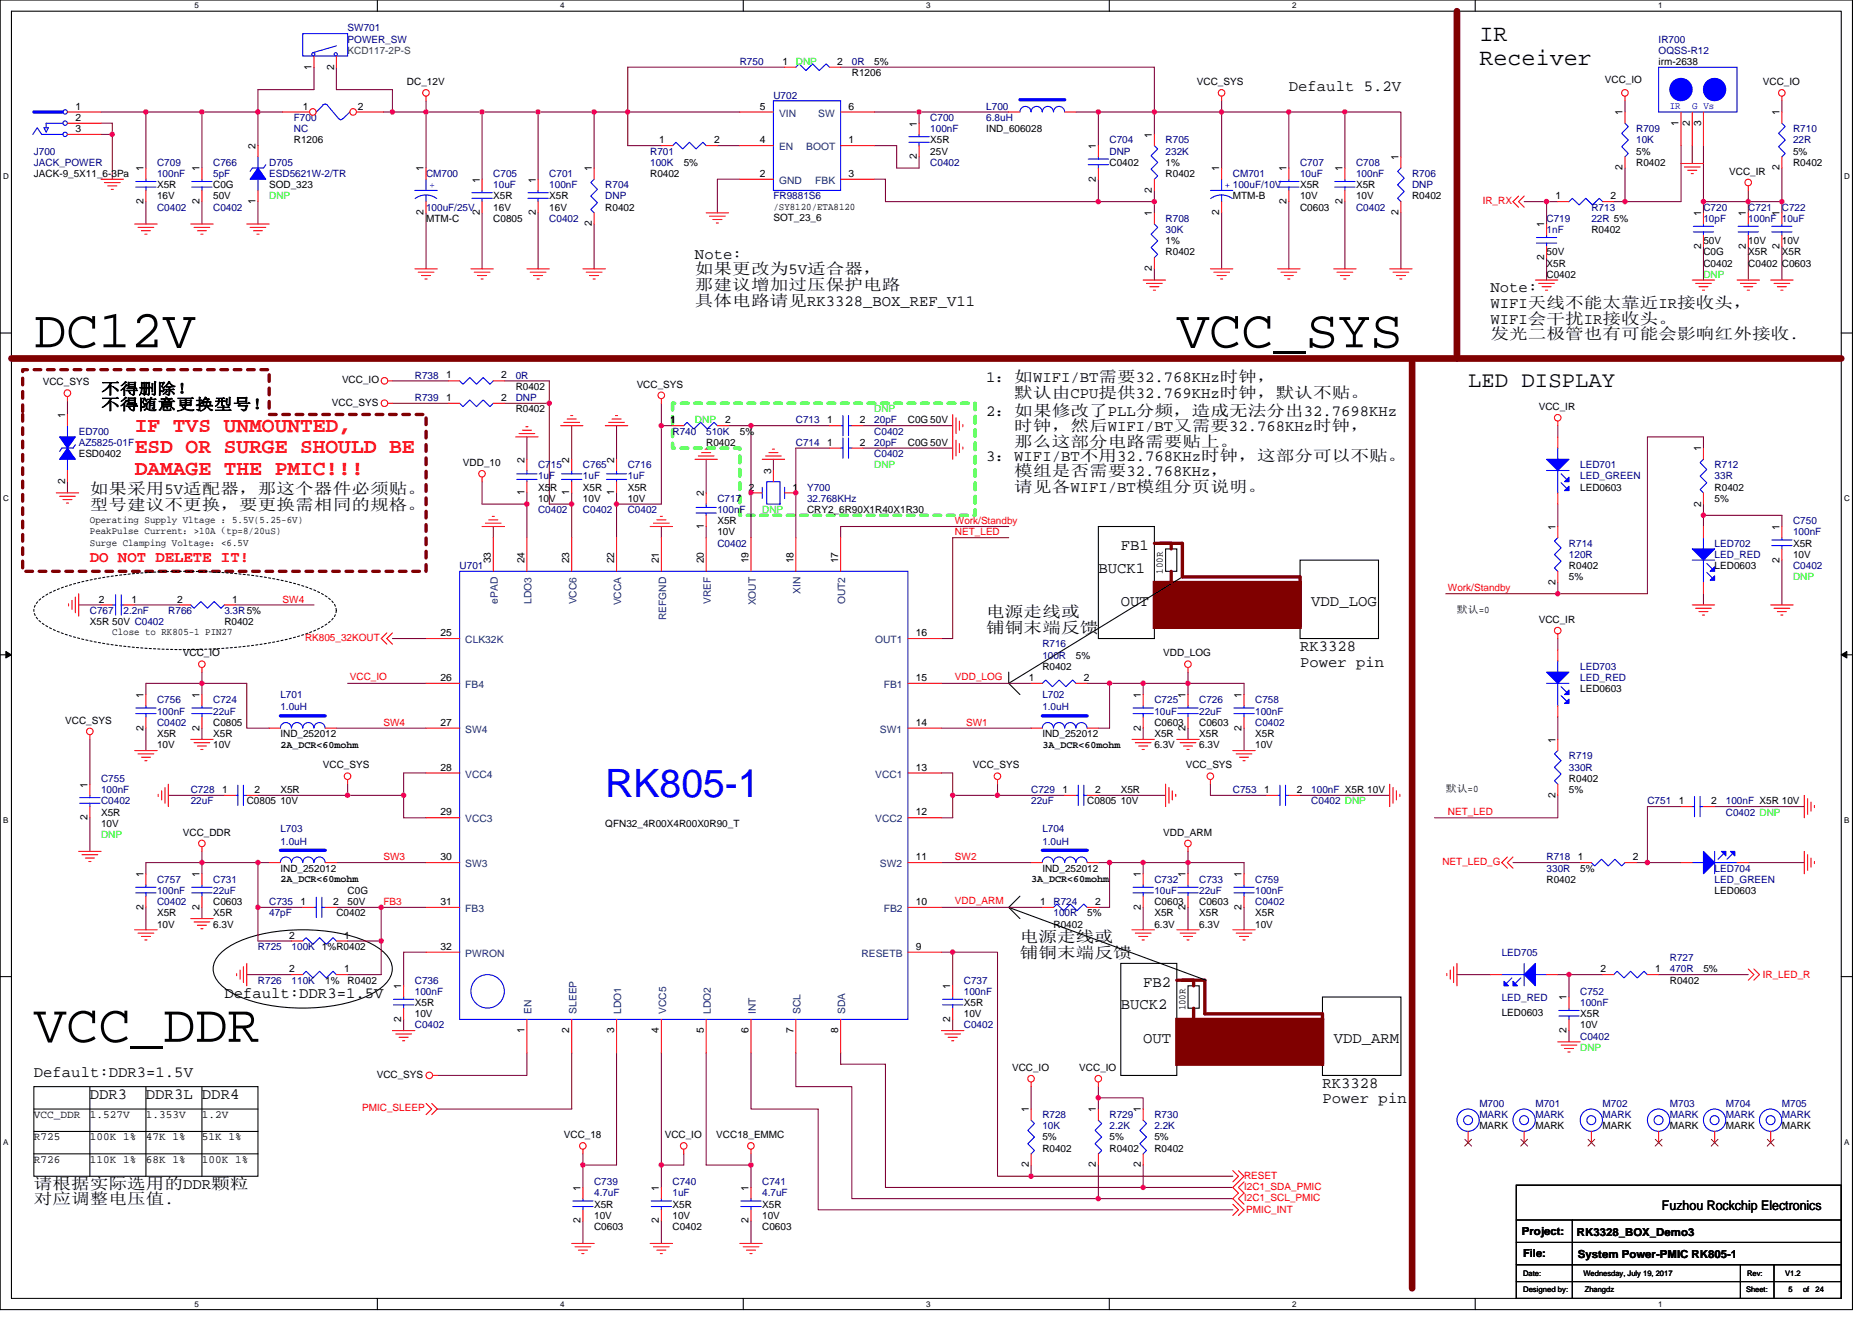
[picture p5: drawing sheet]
<svg xmlns="http://www.w3.org/2000/svg" width="297mm" height="210mm" viewBox="0 0 297 210" stroke-linecap="round" stroke-linejoin="round" font-family="sans-serif">
<defs><g id="words">
<g font-size="8.5">
<text x="5.4" y="55.1">DC12V</text>
<text x="186.7" y="55.1">VCC_SYS</text>
<text x="5.4" y="165.4">VCC_DDR</text>
</g>
<text font-size="6.2" fill="#00f" x="96.1" y="126.5">RK805-1</text>
<g font-size="3.7">
<text x="234.7" y="6.5">IR</text>
<text x="234.7" y="10.2">Receiver</text>
</g>
<text font-size="3.5" x="233" y="61.5">LED DISPLAY</text>
<g font-size="3.4" fill="#f00">
<text x="21.4" y="68.6">IF TVS UNMOUNTED,</text>
<text x="21.4" y="71.9">ESD OR SURGE SHOULD BE</text>
<text x="21.4" y="75.3">DAMAGE THE PMIC!!!</text>
</g>
<g font-size="2.5">
<text x="204.5" y="14.4">Default 5.2V</text>
<text x="110.3" y="41.1">Note:</text>
<text x="110.3" y="43.6">如果更改为5V适合器，</text>
<text x="110.3" y="46">那建议增加过压保护电路</text>
<text x="236.5" y="46.4">Note:</text>
<text x="110.3" y="48.5">具体电路请见RK3328_BOX_REF_V11</text>
<text x="236.5" y="51.4">WIFI会干扰IR接收头。</text>
<text x="236.5" y="53.8">发光二极管也有可能会影响红外接收.</text>
<text x="236.5" y="48.9">WIFI天线不能太靠近IR接收头，</text>
<text x="16" y="62.5">不得删除！</text>
<text x="16" y="65">不得随意更换型号！</text>
<text x="156.5" y="60.6">1：如WIFI/BT需要32.768KHz时钟，</text>
<text x="156.5" y="66">2：如果修改了PLL分频，造成无法分出32.7698KHz</text>
<text x="160.9" y="63.1">默认由CPU提供32.769KHz时钟，默认不贴。</text>
<text x="160.9" y="68.5">时钟，然后WIFI/BT又需要32.768KHz时钟，</text>
<text x="160.9" y="70.9">那么这部分电路需要贴上。</text>
<text x="156.5" y="73.1">3：WIFI/BT不用32.768KHz时钟，这部分可以不贴。</text>
<text x="160.9" y="75.6">模组是否需要32.768KHz，</text>
<text x="14.3" y="80.9">型号建议不更换，要更换需相同的规格。</text>
<text x="14.3" y="78.4">如果采用5V适配器，那这个器件必须贴。</text>
<text x="160.9" y="78">请见各WIFI/BT模组分页说明。</text>
<text x="177.8" y="87.3">FB1</text>
<text x="174.3" y="90.9">BUCK1</text>
<text x="156.5" y="98">电源走线或</text>
<text x="156.5" y="100.5">铺铜末端反馈</text>
<text x="177.8" y="96.2">OUT</text>
<text x="208.1" y="96.2">VDD_LOG</text>
<text x="206.3" y="103.3">RK3328</text>
<text x="206.3" y="105.8">Power pin</text>
<text x="161.8" y="149.5">电源走线或</text>
<text x="161.8" y="152">铺铜末端反馈</text>
<text x="35.6" y="158.4">Default:DDR3=1.5V</text>
<text x="177.8" y="160.2">BUCK2</text>
<text x="181.4" y="156.7">FB2</text>
<text x="181.4" y="165.5">OUT</text>
<text x="211.6" y="165.5">VDD_ARM</text>
<text x="5.4" y="170.9">Default:DDR3=1.5V</text>
<text x="209.8" y="172.7">RK3328</text>
<text x="14.3" y="174.4">DDR3</text>
<text x="23.2" y="174.4">DDR3L DDR4</text>
<text x="209.8" y="175.1">Power pin</text>
<text x="5.4" y="188.7">请根据实际选用的DDR颗粒</text>
<text x="5.4" y="191.1">对应调整电压值.</text>
</g>
<text font-size="2.5" fill="#f00" x="14.3" y="89.2">DO NOT DELETE IT!</text>
<text font-size="2.1" x="263.7" y="192">Fuzhou Rockchip Electronics</text>
<g font-size="1.8">
<text x="5.4" y="177.4">VCC_DDR</text>
<text x="14.3" y="177.4">1.527V</text>
<text x="23.2" y="177.4">1.353V</text>
<text x="32" y="177.4">1.2V</text>
<text x="5.4" y="181">R725</text>
<text x="5.4" y="184.5">R726</text>
<text x="14.3" y="181">100K 1%</text>
<text x="14.3" y="184.5">110K 1%</text>
<text x="23.2" y="184.5">68K 1%</text>
<text x="23.2" y="181">47K 1%</text>
<text x="32" y="184.5">100K 1%</text>
<text x="32" y="181">51K 1%</text>
<text x="241.5" y="196">Project:</text>
<text x="250.2" y="196.2">RK3328_BOX_Demo3</text>
<text x="241.7" y="199.5">File:</text>
<text x="250.4" y="199.7">System Power-PMIC RK805-1</text>
</g>
<g font-size="1.6" fill="#000080">
<text x="55.2" y="5">SW701</text>
<text x="55.2" y="6.8">POWER_SW</text>
<text x="117.4" y="10.3">R750</text>
<text x="135.2" y="10.3">0R</text>
<text x="263.2" y="6.8">IR700</text>
<text x="263.2" y="8.5">OQSS-R12</text>
<text x="122.7" y="15.6">U702</text>
<text x="156.5" y="17.4">L700</text>
<text x="46.6" y="19.2">F700</text>
<text x="46.6" y="21">NC</text>
<text x="147.6" y="19.2">C700</text>
<text x="147.6" y="21">100nF</text>
<text x="156.5" y="19.2">6.8uH</text>
<text x="176.1" y="22.8">C704</text>
<text x="185" y="22.8">R705</text>
<text x="259.6" y="21">R709</text>
<text x="259.6" y="22.8">10K</text>
<text x="284.5" y="21">R710</text>
<text x="284.5" y="22.8">22R</text>
<text x="5.4" y="26.3">JACK_POWER</text>
<text x="5.4" y="24.5">J700</text>
<text x="24.9" y="26.3">C709</text>
<text x="24.9" y="28.1">100nF</text>
<text x="33.8" y="26.3">C766</text>
<text x="33.8" y="28.1">5pF</text>
<text x="42.7" y="26.3">D705</text>
<text x="42.7" y="28.1">ESD5621W-2/TR</text>
<text x="67.6" y="28.1">CM700</text>
<text x="78.3" y="28.1">C705</text>
<text x="78.3" y="29.9">10uF</text>
<text x="87.2" y="28.1">C701</text>
<text x="87.2" y="29.9">100nF</text>
<text x="96.1" y="29.9">R704</text>
<text x="103.2" y="24.5">R701</text>
<text x="103.2" y="26.3">100K</text>
<text x="147.6" y="26.3">C0402</text>
<text x="176.1" y="24.5">DNP</text>
<text x="185" y="24.5">232K</text>
<text x="195.6" y="28.1">CM701</text>
<text x="206.3" y="26.3">C707</text>
<text x="206.3" y="28.1">10uF</text>
<text x="215.2" y="26.3">C708</text>
<text x="215.2" y="28.1">100nF</text>
<text x="224.1" y="28.1">R706</text>
<text x="224.1" y="29.9">DNP</text>
<text x="24.9" y="33.4">C0402</text>
<text x="33.8" y="33.4">C0402</text>
<text x="67.6" y="33.4">100uF/25V</text>
<text x="87.2" y="35.2">C0402</text>
<text x="96.1" y="31.6">DNP</text>
<text x="122.7" y="31.6">FR9881S6</text>
<text x="185" y="35.2">R708</text>
<text x="215.2" y="33.4">C0402</text>
<text x="245.4" y="35.2">C719</text>
<text x="252.5" y="33.4">R713</text>
<text x="252.5" y="35.2">22R 5%</text>
<text x="270.3" y="33.4">C720</text>
<text x="270.3" y="35.2">10pF</text>
<text x="277.4" y="33.4">C721</text>
<text x="277.4" y="35.2">100nF 10uF</text>
<text x="282.7" y="33.4">C722</text>
<text x="185" y="37">30K</text>
<text x="245.4" y="37">1nF</text>
<text x="65.8" y="63.6">R739</text>
<text x="65.8" y="60.1">R738</text>
<text x="81.8" y="63.6">DNP</text>
<text x="81.8" y="60.1">0R</text>
<text x="12.5" y="69">ED700</text>
<text x="12.5" y="70.8">AZ5825-01F</text>
<text x="106.7" y="69">R740</text>
<text x="112.1" y="69">510K</text>
<text x="126.3" y="67.2">C713</text>
<text x="126.3" y="70.8">C714</text>
<text x="138.7" y="67.2">20pF</text>
<text x="138.7" y="70.8">20pF</text>
<text x="138.7" y="69">C0402</text>
<text x="85.4" y="74.3">C715</text>
<text x="85.4" y="76.1">1uF</text>
<text x="92.5" y="74.3">C765</text>
<text x="92.5" y="76.1">1uF</text>
<text x="99.6" y="74.3">C716</text>
<text x="99.6" y="76.1">1uF</text>
<text x="128.1" y="77.9">Y700</text>
<text x="138.7" y="72.5">C0402</text>
<text x="250.7" y="74.3">LED701</text>
<text x="250.7" y="76.1">LED_GREEN</text>
<text x="272.1" y="74.3">R712</text>
<text x="272.1" y="76.1">33R</text>
<text x="85.4" y="81.4">C0402</text>
<text x="92.5" y="81.4">C0402</text>
<text x="99.6" y="81.4">C0402</text>
<text x="113.8" y="79.7">C717</text>
<text x="113.8" y="81.4">100nF</text>
<text x="128.1" y="79.7">32.768KHz</text>
<text x="284.5" y="83.2">C750</text>
<text x="113.8" y="86.8">C0402</text>
<text x="249" y="86.8">R714</text>
<text x="249" y="88.5">120R</text>
<text x="272.1" y="86.8">LED702</text>
<text x="272.1" y="88.5">LED_RED</text>
<text x="284.5" y="85">100nF</text>
<text x="72.9" y="90.3">U701</text>
<text x="284.5" y="90.3">C0402</text>
<text x="14.3" y="97.4">C767</text>
<text x="19.6" y="97.4">2.2nF</text>
<text x="26.7" y="97.4">R766</text>
<text x="35.6" y="97.4">3.3R5%</text>
<text x="165.4" y="102.8">R716</text>
<text x="165.4" y="104.5">100R</text>
<text x="250.7" y="106.3">LED703</text>
<text x="24.9" y="111.7">C756</text>
<text x="24.9" y="113.4">100nF</text>
<text x="33.8" y="111.7">C724</text>
<text x="33.8" y="113.4">22uF</text>
<text x="44.5" y="110.8">L701</text>
<text x="44.5" y="112.7">1.0uH</text>
<text x="165.4" y="110.8">L702</text>
<text x="165.4" y="112.7">1.0uH</text>
<text x="183.2" y="111.7">C725</text>
<text x="183.2" y="113.4">10uF</text>
<text x="190.3" y="111.7">C726</text>
<text x="190.3" y="113.4">22uF</text>
<text x="199.2" y="111.7">C758</text>
<text x="199.2" y="113.4">100nF</text>
<text x="250.7" y="108.1">LED_RED</text>
<text x="24.9" y="115.2">C0402</text>
<text x="199.2" y="115.2">C0402</text>
<text x="16" y="124.1">C755</text>
<text x="16" y="125.9">100nF</text>
<text x="30.3" y="125.9">C728</text>
<text x="163.6" y="125.9">C729</text>
<text x="195.6" y="125.9">C753</text>
<text x="208.1" y="125.9">100nF X5R 10V</text>
<text x="249" y="120.5">R719</text>
<text x="249" y="122.3">330R</text>
<text x="16" y="127.7">C0402</text>
<text x="30.3" y="127.7">22uF</text>
<text x="163.6" y="127.7">22uF</text>
<text x="208.1" y="127.7">C0402 DNP</text>
<text x="261.4" y="127.7">C751</text>
<text x="273.9" y="127.7">100nF X5R 10V</text>
<text x="273.9" y="129.4">C0402 DNP</text>
<text x="44.5" y="132.1">L703</text>
<text x="44.5" y="134">1.0uH</text>
<text x="165.4" y="132.1">L704</text>
<text x="165.4" y="134">1.0uH</text>
<text x="245.4" y="136.5">R718</text>
<text x="24.9" y="140.1">C757</text>
<text x="24.9" y="141.9">100nF</text>
<text x="24.9" y="143.7">C0402</text>
<text x="33.8" y="140.1">C731</text>
<text x="33.8" y="141.9">22uF</text>
<text x="42.7" y="143.7">C735</text>
<text x="167.2" y="143.7">R724</text>
<text x="183.2" y="140.1">C732</text>
<text x="183.2" y="141.9">10uF</text>
<text x="190.3" y="140.1">C733</text>
<text x="190.3" y="141.9">22uF</text>
<text x="199.2" y="140.1">C759</text>
<text x="199.2" y="141.9">100nF</text>
<text x="199.2" y="143.7">C0402</text>
<text x="245.4" y="138.3">330R</text>
<text x="272.1" y="138.3">LED704</text>
<text x="272.1" y="140.1">LED_GREEN</text>
<text x="42.7" y="145.4">47pF</text>
<text x="167.2" y="145.4">100R</text>
<text x="40.9" y="150.8">R725</text>
<text x="46.3" y="150.8">100K 1%R0402</text>
<text x="238.3" y="151.7">LED705</text>
<text x="265" y="152.5">R727</text>
<text x="265" y="154.3">470R</text>
<text x="40.9" y="156.1">R726</text>
<text x="46.3" y="156.1">110K</text>
<text x="65.8" y="156.1">C736</text>
<text x="65.8" y="157.9">100nF</text>
<text x="152.9" y="156.1">C737</text>
<text x="152.9" y="157.9">100nF</text>
<text x="238.3" y="158.9">LED_RED</text>
<text x="250.7" y="157.9">C752</text>
<text x="250.7" y="159.7">100nF</text>
<text x="65.8" y="163.2">C0402</text>
<text x="152.9" y="163.2">C0402</text>
<text x="250.7" y="165">C0402</text>
<text x="165.4" y="177.4">R728</text>
<text x="165.4" y="179.2">10K</text>
<text x="176.1" y="177.4">R729</text>
<text x="176.1" y="179.2">2.2K</text>
<text x="183.2" y="177.4">R730</text>
<text x="183.2" y="179.2">2.2K</text>
<text x="234.7" y="175.7">M700</text>
<text x="234.7" y="177.4">MARK</text>
<text x="243.6" y="175.7">M701</text>
<text x="243.6" y="177.4">MARK</text>
<text x="254.3" y="175.7">M702</text>
<text x="254.3" y="177.4">MARK</text>
<text x="265" y="175.7">M703</text>
<text x="265" y="177.4">MARK</text>
<text x="273.9" y="175.7">M704</text>
<text x="273.9" y="177.4">MARK</text>
<text x="282.7" y="175.7">M705</text>
<text x="282.7" y="177.4">MARK</text>
<text x="94.3" y="188.1">C739</text>
<text x="94.3" y="189.9">4.7uF</text>
<text x="106.7" y="188.1">C740</text>
<text x="106.7" y="189.9">1uF</text>
<text x="120.9" y="188.1">C741</text>
<text x="120.9" y="189.9">4.7uF</text>
</g>
<g font-size="1.6">
<text x="49.4" y="11" transform="rotate(-90 49.4 11)">1</text>
<text x="53" y="11" transform="rotate(-90 53 11)">2</text>
<text x="124.1" y="10.3">1</text>
<text x="132.9" y="10.3">2</text>
<text x="138.7" y="10.3">5%</text>
<text x="263.2" y="10.3">irm-2638</text>
<text x="12" y="17.4">1</text>
<text x="48" y="17.4">1</text>
<text x="56.8" y="17.4">2</text>
<text x="64.6" y="13.5">DC_12V</text>
<text x="120.6" y="17.4">5</text>
<text x="134.6" y="17.4">6</text>
<text x="135.2" y="12.1">R1206</text>
<text x="189.9" y="13.5">VCC_SYS</text>
<text x="254.7" y="13.1">VCC_IO</text>
<text x="279.7" y="13.5">VCC_IO</text>
<text x="12" y="21">3</text>
<text x="12" y="19.2">2</text>
<text x="40.6" y="23.6" transform="rotate(-90 40.6 23.6)">2</text>
<text x="46.6" y="22.8">R1206</text>
<text x="104.6" y="22.7">1</text>
<text x="113.3" y="22.7">2</text>
<text x="120.6" y="22.7">4</text>
<text x="134.6" y="22.7">1</text>
<text x="145.5" y="20.1" transform="rotate(-90 145.5 20.1)">1</text>
<text x="147.6" y="22.8">X5R</text>
<text x="156.5" y="21">IND_606028</text>
<text x="173.9" y="23.6" transform="rotate(-90 173.9 23.6)">1</text>
<text x="182.8" y="21.9" transform="rotate(-90 182.8 21.9)">1</text>
<text x="257.5" y="18.3" transform="rotate(-90 257.5 18.3)">1</text>
<text x="266.4" y="19.9" transform="rotate(-90 266.4 19.9)">1</text>
<text x="268.1" y="19.9" transform="rotate(-90 268.1 19.9)">2</text>
<text x="269.9" y="19.9" transform="rotate(-90 269.9 19.9)">3</text>
<text x="282.4" y="18.3" transform="rotate(-90 282.4 18.3)">1</text>
<text x="5.4" y="28.1">JACK-9_5X11_6-3Pa</text>
<text x="22.8" y="27.2" transform="rotate(-90 22.8 27.2)">1</text>
<text x="24.9" y="29.9">X5R</text>
<text x="31.7" y="27.2" transform="rotate(-90 31.7 27.2)">1</text>
<text x="33.8" y="29.9">C0G</text>
<text x="42.7" y="29.9">SOD_323</text>
<text x="67.2" y="27.2" transform="rotate(-90 67.2 27.2)">1</text>
<text x="76.1" y="29" transform="rotate(-90 76.1 29)">1</text>
<text x="85" y="29" transform="rotate(-90 85 29)">1</text>
<text x="93.9" y="27.2" transform="rotate(-90 93.9 27.2)">1</text>
<text x="103.2" y="28.1">R0402</text>
<text x="108.5" y="26.3">5%</text>
<text x="120.6" y="28.1">2</text>
<text x="134.6" y="28.1">3</text>
<text x="145.5" y="25.3" transform="rotate(-90 145.5 25.3)">2</text>
<text x="147.6" y="24.5">25V</text>
<text x="173.9" y="28.8" transform="rotate(-90 173.9 28.8)">2</text>
<text x="176.1" y="26.3">C0402</text>
<text x="185" y="28.1">R0402</text>
<text x="185" y="26.3">1%</text>
<text x="193.5" y="27.2" transform="rotate(-90 193.5 27.2)">1</text>
<text x="204.1" y="27.2" transform="rotate(-90 204.1 27.2)">1</text>
<text x="206.3" y="29.9">X5R</text>
<text x="213" y="27.2" transform="rotate(-90 213 27.2)">1</text>
<text x="215.2" y="29.9">X5R</text>
<text x="221.9" y="25.4" transform="rotate(-90 221.9 25.4)">1</text>
<text x="257.5" y="27.1" transform="rotate(-90 257.5 27.1)">2</text>
<text x="259.6" y="26.3">R0402</text>
<text x="259.6" y="24.5">5%</text>
<text x="274.4" y="27.7">VCC_IR</text>
<text x="282.4" y="27.1" transform="rotate(-90 282.4 27.1)">2</text>
<text x="284.5" y="26.3">R0402</text>
<text x="284.5" y="24.5">5%</text>
<text x="22.8" y="32.4" transform="rotate(-90 22.8 32.4)">2</text>
<text x="24.9" y="31.6">16V</text>
<text x="31.7" y="32.4" transform="rotate(-90 31.7 32.4)">2</text>
<text x="33.8" y="31.6">50V</text>
<text x="40.6" y="32.4" transform="rotate(-90 40.6 32.4)">1</text>
<text x="67.2" y="34.2" transform="rotate(-90 67.2 34.2)">2</text>
<text x="67.6" y="35.2">MTM-C</text>
<text x="76.1" y="34.2" transform="rotate(-90 76.1 34.2)">2</text>
<text x="78.3" y="35.2">C0805</text>
<text x="78.3" y="31.6">X5R</text>
<text x="78.3" y="33.4">16V</text>
<text x="85" y="34.2" transform="rotate(-90 85 34.2)">2</text>
<text x="87.2" y="31.6">X5R</text>
<text x="87.2" y="33.4">16V</text>
<text x="93.9" y="35.9" transform="rotate(-90 93.9 35.9)">2</text>
<text x="96.1" y="33.4">R0402</text>
<text x="122.7" y="33.3">/SY8120/ETA8120</text>
<text x="122.7" y="35">SOT_23_6</text>
<text x="182.8" y="34.3" transform="rotate(-90 182.8 34.3)">1</text>
<text x="182.8" y="30.6" transform="rotate(-90 182.8 30.6)">2</text>
<text x="193.5" y="34.2" transform="rotate(-90 193.5 34.2)">2</text>
<text x="195.6" y="31.6">MTM-B</text>
<text x="204.1" y="32.4" transform="rotate(-90 204.1 32.4)">2</text>
<text x="206.3" y="33.4">C0603</text>
<text x="206.3" y="31.6">10V</text>
<text x="213" y="32.4" transform="rotate(-90 213 32.4)">2</text>
<text x="215.2" y="31.6">10V</text>
<text x="221.9" y="34.2" transform="rotate(-90 221.9 34.2)">2</text>
<text x="224.1" y="31.6">R0402</text>
<text x="246.8" y="31.6">1</text>
<text x="255.5" y="31.6">2</text>
<text x="269.9" y="34.3" transform="rotate(-90 269.9 34.3)">1</text>
<text x="277" y="34.3" transform="rotate(-90 277 34.3)">1</text>
<text x="282.4" y="34.3" transform="rotate(-90 282.4 34.3)">1</text>
<text x="185" y="40.5">R0402</text>
<text x="185" y="38.8">1%</text>
<text x="245" y="41.3" transform="rotate(-90 245 41.3)">2</text>
<text x="245" y="36.1" transform="rotate(-90 245 36.1)">1</text>
<text x="245.4" y="40.5">50V</text>
<text x="252.5" y="37">R0402</text>
<text x="269.9" y="39.5" transform="rotate(-90 269.9 39.5)">2</text>
<text x="270.3" y="40.5">C0G</text>
<text x="270.3" y="38.8">50V</text>
<text x="277" y="39.5" transform="rotate(-90 277 39.5)">2</text>
<text x="277.4" y="40.5">X5R</text>
<text x="277.4" y="38.8">10V</text>
<text x="282.4" y="39.5" transform="rotate(-90 282.4 39.5)">2</text>
<text x="282.7" y="40.5">X5R</text>
<text x="282.7" y="38.8">10V</text>
<text x="182.8" y="43.1" transform="rotate(-90 182.8 43.1)">2</text>
<text x="245.4" y="44.1">C0402</text>
<text x="245.4" y="42.3">X5R</text>
<text x="270.3" y="42.3">C0402</text>
<text x="277.4" y="42.3">C0402 C0603</text>
<text x="6.8" y="61.2">VCC_SYS</text>
<text x="52.7" y="64.4">VCC_SYS</text>
<text x="54.3" y="60.8">VCC_IO</text>
<text x="70.8" y="63.6">1</text>
<text x="70.8" y="60.1">1</text>
<text x="79.5" y="63.6">2</text>
<text x="79.5" y="60.1">2</text>
<text x="81.8" y="65.4">R0402</text>
<text x="81.8" y="61.9">R0402</text>
<text x="101" y="61.5">VCC_SYS</text>
<text x="244.2" y="65.1">VCC_IR</text>
<text x="10.3" y="66.3" transform="rotate(-90 10.3 66.3)">1</text>
<text x="106.4" y="67.2">1</text>
<text x="112.1" y="70.8">R0402</text>
<text x="115.1" y="67.2">2</text>
<text x="117.4" y="69">5%</text>
<text x="131.3" y="67.2">1</text>
<text x="131.3" y="70.7">1</text>
<text x="136.4" y="67.2">2</text>
<text x="136.4" y="70.7">2</text>
<text x="144.1" y="67.2">C0G 50V</text>
<text x="144.1" y="70.8">C0G 50V</text>
<text x="269.9" y="71.6" transform="rotate(-90 269.9 71.6)">1</text>
<text x="10.3" y="76.8" transform="rotate(-90 10.3 76.8)">2</text>
<text x="12.5" y="72.5">ESD0402</text>
<text x="73.5" y="74">VDD_10</text>
<text x="83.2" y="73.4" transform="rotate(-90 83.2 73.4)">2</text>
<text x="85.4" y="77.9">X5R</text>
<text x="90.3" y="73.4" transform="rotate(-90 90.3 73.4)">2</text>
<text x="92.5" y="77.9">X5R</text>
<text x="97.4" y="73.4" transform="rotate(-90 97.4 73.4)">2</text>
<text x="99.6" y="77.9">X5R</text>
<text x="118.8" y="77.9">2</text>
<text x="122.3" y="75.2" transform="rotate(-90 122.3 75.2)">3</text>
<text x="125.7" y="77.9">1</text>
<text x="250.7" y="77.9">LED0603</text>
<text x="272.1" y="77.9">R0402</text>
<text x="14.3" y="83">Operating Supply Vltage ：5.5V(5.25-6V)</text>
<text x="83.2" y="78.6" transform="rotate(-90 83.2 78.6)">1</text>
<text x="85.4" y="79.7">10V</text>
<text x="90.3" y="78.6" transform="rotate(-90 90.3 78.6)">1</text>
<text x="92.5" y="79.7">10V</text>
<text x="97.4" y="78.6" transform="rotate(-90 97.4 78.6)">1</text>
<text x="99.6" y="79.7">10V</text>
<text x="111.7" y="83.9" transform="rotate(-90 111.7 83.9)">1</text>
<text x="111.7" y="78.8" transform="rotate(-90 111.7 78.8)">2</text>
<text x="113.8" y="83.2">X5R</text>
<text x="128.1" y="81.4">CRY2_6R90X1R40X1R30</text>
<text x="269.9" y="80.4" transform="rotate(-90 269.9 80.4)">2</text>
<text x="272.1" y="79.7">5%</text>
<text x="14.3" y="86.6">Surge Clamping Voltage：&lt;6.5V</text>
<text x="14.3" y="84.8">PeakPulse Current：&gt;10A（tp=8/20uS)</text>
<text x="77.9" y="89.4" transform="rotate(-90 77.9 89.4)">33</text>
<text x="83.2" y="89.4" transform="rotate(-90 83.2 89.4)">24</text>
<text x="90.3" y="89.4" transform="rotate(-90 90.3 89.4)">23</text>
<text x="97.4" y="89.4" transform="rotate(-90 97.4 89.4)">22</text>
<text x="104.6" y="89.4" transform="rotate(-90 104.6 89.4)">21</text>
<text x="111.7" y="89.4" transform="rotate(-90 111.7 89.4)">20</text>
<text x="113.8" y="85">10V</text>
<text x="118.8" y="89.4" transform="rotate(-90 118.8 89.4)">19</text>
<text x="125.9" y="89.4" transform="rotate(-90 125.9 89.4)">18</text>
<text x="133" y="89.4" transform="rotate(-90 133 89.4)">17</text>
<text x="246.8" y="84.1" transform="rotate(-90 246.8 84.1)">1</text>
<text x="282.4" y="89.3" transform="rotate(-90 282.4 89.3)">2</text>
<text x="282.4" y="84.1" transform="rotate(-90 282.4 84.1)">1</text>
<text x="284.5" y="86.8">X5R</text>
<text x="284.5" y="88.5">10V</text>
<text x="15.7" y="95.6">2</text>
<text x="20.8" y="95.6">1</text>
<text x="28.1" y="95.6">2</text>
<text x="36.8" y="95.6">1</text>
<text x="184.5" y="91" transform="rotate(-90 184.5 91)">100R</text>
<text x="246.8" y="92.8" transform="rotate(-90 246.8 92.8)">2</text>
<text x="249" y="90.3">R0402</text>
<text x="249" y="92.1">5%</text>
<text x="272.1" y="90.3">LED0603</text>
<text x="14.3" y="99.2">X5R 50V C0402</text>
<text x="17.8" y="100.8">Close to RK805-1 PIN27</text>
<text x="35.6" y="99.2">R0402</text>
<text x="69.9" y="101">25</text>
<text x="145.3" y="101">16</text>
<text x="231.2" y="97.3">默认=0</text>
<text x="244.2" y="98.8">VCC_IR</text>
<text x="29" y="104.2">VCC_IO</text>
<text x="165.4" y="106.3">R0402</text>
<text x="170.7" y="104.5">5%</text>
<text x="184.6" y="104.2">VDD_LOG</text>
<text x="22.8" y="110.8" transform="rotate(-90 22.8 110.8)">1</text>
<text x="31.7" y="110.8" transform="rotate(-90 31.7 110.8)">1</text>
<text x="69.9" y="108.1">26</text>
<text x="145.3" y="108.1">15</text>
<text x="163.3" y="108.1">1</text>
<text x="172" y="108.1">2</text>
<text x="181" y="110.8" transform="rotate(-90 181 110.8)">1</text>
<text x="188.1" y="110.8" transform="rotate(-90 188.1 110.8)">1</text>
<text x="197" y="110.8" transform="rotate(-90 197 110.8)">1</text>
<text x="250.7" y="109.9">LED0603</text>
<text x="10.3" y="114.9">VCC_SYS</text>
<text x="22.8" y="116" transform="rotate(-90 22.8 116)">2</text>
<text x="24.9" y="117">X5R</text>
<text x="24.9" y="118.8">10V</text>
<text x="31.7" y="116" transform="rotate(-90 31.7 116)">2</text>
<text x="33.8" y="115.2">C0805</text>
<text x="33.8" y="117">X5R</text>
<text x="33.8" y="118.8">10V</text>
<text x="44.5" y="118.7">2A_DCR&lt;60mohm</text>
<text x="44.5" y="117">IND_252012</text>
<text x="69.9" y="115.2">27</text>
<text x="145.3" y="115.2">14</text>
<text x="165.4" y="118.7">3A_DCR&lt;60mohm</text>
<text x="165.4" y="117">IND_252012</text>
<text x="181" y="116" transform="rotate(-90 181 116)">2</text>
<text x="183.2" y="115.2">C0603</text>
<text x="183.2" y="117">X5R</text>
<text x="183.2" y="118.8">6.3V</text>
<text x="188.1" y="116" transform="rotate(-90 188.1 116)">2</text>
<text x="190.3" y="115.2">C0603</text>
<text x="190.3" y="117">X5R</text>
<text x="190.3" y="118.8">6.3V</text>
<text x="197" y="116" transform="rotate(-90 197 116)">2</text>
<text x="199.2" y="117">X5R</text>
<text x="199.2" y="118.8">10V</text>
<text x="246.8" y="117.9" transform="rotate(-90 246.8 117.9)">1</text>
<text x="13.9" y="125" transform="rotate(-90 13.9 125)">1</text>
<text x="35.2" y="125.9">1</text>
<text x="40.4" y="125.9">2</text>
<text x="44.5" y="125.9">X5R</text>
<text x="51.2" y="122">VCC_SYS</text>
<text x="69.9" y="122.3">28</text>
<text x="145.3" y="122.3">13</text>
<text x="154.4" y="122">VCC_SYS</text>
<text x="168.6" y="125.9">1</text>
<text x="173.8" y="125.9">2</text>
<text x="177.8" y="125.9">X5R</text>
<text x="188.1" y="122">VCC_SYS</text>
<text x="200.6" y="125.9">1</text>
<text x="205.8" y="125.9">2</text>
<text x="229.4" y="125.7">默认=0</text>
<text x="249" y="124.1">R0402</text>
<text x="249" y="125.9">5%</text>
<text x="13.9" y="130.2" transform="rotate(-90 13.9 130.2)">2</text>
<text x="16" y="129.4">X5R</text>
<text x="16" y="131.2">10V</text>
<text x="39.2" y="127.7">C0805</text>
<text x="44.5" y="127.7">10V</text>
<text x="69.9" y="129.4">29</text>
<text x="96.1" y="131.2">QFN32_4R00X4R00X0R90_T</text>
<text x="145.3" y="129.4">12</text>
<text x="172.5" y="127.7">C0805</text>
<text x="177.8" y="127.7">10V</text>
<text x="246.8" y="126.6" transform="rotate(-90 246.8 126.6)">2</text>
<text x="266.4" y="127.6">1</text>
<text x="271.5" y="127.6">2</text>
<text x="29" y="132.6">VCC_DDR</text>
<text x="69.9" y="136.5">30</text>
<text x="145.3" y="136.5">11</text>
<text x="184.6" y="132.6">VDD_ARM</text>
<text x="250.4" y="136.5">1</text>
<text x="259.1" y="136.5">2</text>
<text x="22.8" y="139.2" transform="rotate(-90 22.8 139.2)">1</text>
<text x="31.7" y="139.2" transform="rotate(-90 31.7 139.2)">1</text>
<text x="33.8" y="143.7">C0603</text>
<text x="44.5" y="140">2A_DCR&lt;60mohm</text>
<text x="44.5" y="138.3">IND_252012</text>
<text x="47.7" y="143.6">1</text>
<text x="52.8" y="143.6">2</text>
<text x="55.2" y="141.9">C0G</text>
<text x="55.2" y="143.7">50V</text>
<text x="69.9" y="143.6">31</text>
<text x="145.3" y="143.6">10</text>
<text x="163.6" y="140">3A_DCR&lt;60mohm</text>
<text x="165" y="143.6">1</text>
<text x="165.4" y="138.3">IND_252012</text>
<text x="173.8" y="143.6">2</text>
<text x="181" y="139.2" transform="rotate(-90 181 139.2)">1</text>
<text x="183.2" y="143.7">C0603</text>
<text x="188.1" y="139.2" transform="rotate(-90 188.1 139.2)">1</text>
<text x="190.3" y="143.7">C0603</text>
<text x="197" y="139.2" transform="rotate(-90 197 139.2)">1</text>
<text x="245.4" y="140.1">R0402</text>
<text x="250.7" y="138.3">5%</text>
<text x="272.1" y="141.9">LED0603</text>
<text x="22.8" y="144.4" transform="rotate(-90 22.8 144.4)">2</text>
<text x="24.9" y="145.4">X5R</text>
<text x="24.9" y="147.2">10V</text>
<text x="31.7" y="144.4" transform="rotate(-90 31.7 144.4)">2</text>
<text x="33.8" y="145.4">X5R</text>
<text x="33.8" y="147.2">6.3V</text>
<text x="45.9" y="149">2</text>
<text x="53.4" y="145.4">C0402</text>
<text x="54.6" y="149">1</text>
<text x="167.2" y="147.2">R0402</text>
<text x="172.5" y="145.4">5%</text>
<text x="181" y="144.4" transform="rotate(-90 181 144.4)">2</text>
<text x="183.2" y="145.4">X5R</text>
<text x="183.2" y="147.2">6.3V</text>
<text x="188.1" y="144.4" transform="rotate(-90 188.1 144.4)">2</text>
<text x="190.3" y="145.4">X5R</text>
<text x="190.3" y="147.2">6.3V</text>
<text x="197" y="144.4" transform="rotate(-90 197 144.4)">2</text>
<text x="199.2" y="145.4">X5R</text>
<text x="199.2" y="147.2">10V</text>
<text x="45.9" y="154.3">2</text>
<text x="54.6" y="154.3">1</text>
<text x="69.9" y="150.7">32</text>
<text x="145.3" y="150.7">9</text>
<text x="253.9" y="154.3">2</text>
<text x="262.7" y="154.3">1</text>
<text x="270.3" y="154.3">5%</text>
<text x="51.6" y="156.1">1%</text>
<text x="55.2" y="156.1">R0402</text>
<text x="63.7" y="157" transform="rotate(-90 63.7 157)">1</text>
<text x="65.8" y="159.7">X5R</text>
<text x="65.8" y="161.4">10V</text>
<text x="150.8" y="157" transform="rotate(-90 150.8 157)">1</text>
<text x="152.9" y="159.7">X5R</text>
<text x="152.9" y="161.4">10V</text>
<text x="188.1" y="160.4" transform="rotate(-90 188.1 160.4)">100R</text>
<text x="238.3" y="161.3">LED0603</text>
<text x="248.6" y="158.8" transform="rotate(-90 248.6 158.8)">1</text>
<text x="250.7" y="161.4">X5R</text>
<text x="265" y="156.1">R0402</text>
<text x="63.7" y="162.2" transform="rotate(-90 63.7 162.2)">2</text>
<text x="83.2" y="164" transform="rotate(-90 83.2 164)">1</text>
<text x="90.3" y="164" transform="rotate(-90 90.3 164)">2</text>
<text x="97.4" y="164" transform="rotate(-90 97.4 164)">3</text>
<text x="104.6" y="164" transform="rotate(-90 104.6 164)">4</text>
<text x="111.7" y="164" transform="rotate(-90 111.7 164)">5</text>
<text x="118.8" y="164" transform="rotate(-90 118.8 164)">6</text>
<text x="125.9" y="164" transform="rotate(-90 125.9 164)">7</text>
<text x="133" y="164" transform="rotate(-90 133 164)">8</text>
<text x="150.8" y="162.2" transform="rotate(-90 150.8 162.2)">2</text>
<text x="248.6" y="164" transform="rotate(-90 248.6 164)">2</text>
<text x="250.7" y="163.2">10V</text>
<text x="59.8" y="171">VCC_SYS</text>
<text x="160.6" y="170">VCC_IO</text>
<text x="171.3" y="170">VCC_IO</text>
<text x="163.2" y="176.6" transform="rotate(-90 163.2 176.6)">1</text>
<text x="173.9" y="176.6" transform="rotate(-90 173.9 176.6)">1</text>
<text x="181" y="176.6" transform="rotate(-90 181 176.6)">1</text>
<text x="234.7" y="179.2">MARK</text>
<text x="243.6" y="179.2">MARK</text>
<text x="254.3" y="179.2">MARK</text>
<text x="265" y="179.2">MARK</text>
<text x="273.9" y="179.2">MARK</text>
<text x="282.7" y="179.2">MARK</text>
<text x="89.5" y="180.6">VCC_18</text>
<text x="105.5" y="180.6">VCC_IO</text>
<text x="113.7" y="180.6">VCC18_EMMC</text>
<text x="163.2" y="185.3" transform="rotate(-90 163.2 185.3)">2</text>
<text x="165.4" y="182.8">R0402</text>
<text x="165.4" y="181">5%</text>
<text x="173.9" y="185.3" transform="rotate(-90 173.9 185.3)">2</text>
<text x="176.1" y="182.8">R0402</text>
<text x="176.1" y="181">5%</text>
<text x="181" y="185.3" transform="rotate(-90 181 185.3)">2</text>
<text x="183.2" y="182.8">R0402</text>
<text x="183.2" y="181">5%</text>
<text x="92.1" y="189" transform="rotate(-90 92.1 189)">1</text>
<text x="94.3" y="191.7">X5R</text>
<text x="104.6" y="189" transform="rotate(-90 104.6 189)">1</text>
<text x="106.7" y="191.7">X5R</text>
<text x="118.8" y="189" transform="rotate(-90 118.8 189)">1</text>
<text x="120.9" y="191.7">X5R</text>
<text x="92.1" y="194.2" transform="rotate(-90 92.1 194.2)">2</text>
<text x="94.3" y="195.2">C0603</text>
<text x="94.3" y="193.4">10V</text>
<text x="104.6" y="194.2" transform="rotate(-90 104.6 194.2)">2</text>
<text x="106.7" y="195.2">C0402</text>
<text x="106.7" y="193.4">10V</text>
<text x="118.8" y="194.2" transform="rotate(-90 118.8 194.2)">2</text>
<text x="120.9" y="195.2">C0603</text>
<text x="120.9" y="193.4">10V</text>
</g>
<text font-size="1.6" fill="#008040" x="55.2" y="8.5">KCD117-2P-S</text>
<g font-size="1.6" fill="#0f0">
<text x="126.3" y="10.3">DNP</text>
<text x="42.7" y="31.6">DNP</text>
<text x="270.3" y="44.1">DNP</text>
<text x="138.7" y="65.4">DNP</text>
<text x="110.3" y="67.2">DNP</text>
<text x="138.7" y="74.3">DNP</text>
<text x="120.9" y="81.4">DNP</text>
<text x="284.5" y="92.1">DNP</text>
<text x="16" y="133">DNP</text>
<text x="250.7" y="166.8">DNP</text>
</g>
<g font-size="1.6" fill="#00f">
<text x="265" y="17.3">IR</text>
<text x="268.5" y="17.3">G Vs</text>
<text x="68.1" y="29.9">+</text>
<text x="194.4" y="29.9">+ 100uF/10V</text>
</g>
<g font-size="1.6" fill="#004080">
<text x="123.6" y="23.8">EN</text>
<text x="123.6" y="18.5">VIN</text>
<text x="127.9" y="23.8">BOOT</text>
<text x="129.8" y="18.5">SW</text>
<text x="123.6" y="29.2">GND</text>
<text x="129.4" y="29.2">FBK</text>
<text x="79" y="95.8" transform="rotate(-90 79 95.8)">ePAD</text>
<text x="84.3" y="95.8" transform="rotate(-90 84.3 95.8)">LDO3</text>
<text x="91.5" y="95.9" transform="rotate(-90 91.5 95.9)">VCC6</text>
<text x="112.8" y="95.9" transform="rotate(-90 112.8 95.9)">VREF</text>
<text x="127" y="94.3" transform="rotate(-90 127 94.3)">XIN</text>
<text x="134.1" y="95.9" transform="rotate(-90 134.1 95.9)">OUT2</text>
<text x="98.6" y="96.1" transform="rotate(-90 98.6 96.1)">VCCA</text>
<text x="105.7" y="98.5" transform="rotate(-90 105.7 98.5)">REFGND</text>
<text x="119.9" y="96.1" transform="rotate(-90 119.9 96.1)">XOUT</text>
<text x="73.8" y="102.1">CLK32K</text>
<text x="138.9" y="102.1">OUT1</text>
<text x="73.8" y="109.2">FB4</text>
<text x="140.2" y="109.2">FB1</text>
<text x="73.8" y="116.3">SW4</text>
<text x="139.6" y="116.3">SW1</text>
<text x="73.8" y="123.4">VCC4</text>
<text x="138.9" y="123.4">VCC1</text>
<text x="73.8" y="130.5">VCC3</text>
<text x="138.9" y="130.5">VCC2</text>
<text x="73.8" y="137.6">SW3</text>
<text x="139.6" y="137.6">SW2</text>
<text x="73.8" y="144.7">FB3</text>
<text x="140.2" y="144.7">FB2</text>
<text x="73.8" y="151.8">PWRON</text>
<text x="136.7" y="151.8">RESETB</text>
<text x="84.3" y="160.9" transform="rotate(-90 84.3 160.9)">EN</text>
<text x="91.5" y="160.9" transform="rotate(-90 91.5 160.9)">SLEEP</text>
<text x="98.6" y="160.9" transform="rotate(-90 98.6 160.9)">LDO1</text>
<text x="105.7" y="160.9" transform="rotate(-90 105.7 160.9)">VCC5</text>
<text x="112.8" y="160.9" transform="rotate(-90 112.8 160.9)">LDO2</text>
<text x="119.9" y="160.9" transform="rotate(-90 119.9 160.9)">INT</text>
<text x="127" y="160.9" transform="rotate(-90 127 160.9)">SCL</text>
<text x="134.1" y="160.9" transform="rotate(-90 134.1 160.9)">SDA</text>
</g>
<g font-size="1.6" fill="#f00">
<text x="235.3" y="32.4">IR_RX</text>
<text x="151.5" y="83.2">Work/Standby</text>
<text x="151.5" y="84.9">NET_LED</text>
<text x="44.8" y="95.7">SW4</text>
<text x="229.8" y="93.9">Work/Standby</text>
<text x="48.4" y="101.7">RK805_32KOUT</text>
<text x="55.5" y="108">VCC_IO</text>
<text x="151.5" y="108">VDD_LOG</text>
<text x="60.9" y="115.2">SW4</text>
<text x="153.3" y="115.2">SW1</text>
<text x="229.8" y="129.3">NET_LED</text>
<text x="60.9" y="136.5">SW3</text>
<text x="151.5" y="136.5">SW2</text>
<text x="228.9" y="137.3">NET_LED_G</text>
<text x="60.9" y="143.7">FB3</text>
<text x="151.5" y="143.6">VDD_ARM</text>
<text x="279.7" y="155.2">IR_LED_R</text>
<text x="57.5" y="176.4">PMIC_SLEEP</text>
<text x="197.4" y="187">RESET</text>
<text x="197.4" y="188.8">I2C1_SDA_PMIC</text>
<text x="197.4" y="190.6">I2C1_SCL_PMIC</text>
<text x="197.8" y="192.6">PMIC_INT</text>
</g>
<g font-size="1.3">
<text x="30.8" y="1.3">5</text>
<text x="88.9" y="1.3">4</text>
<text x="147" y="1.3">3</text>
<text x="205" y="1.3">2</text>
<text x="263.1" y="1.3">1</text>
<text x=".5" y="28.4">D</text>
<text x="292.6" y="28.4">D</text>
<text x=".5" y="79.5">C</text>
<text x="292.6" y="79.5">C</text>
<text x=".5" y="130.6">B</text>
<text x="292.6" y="130.6">B</text>
<text x=".5" y="181.7">A</text>
<text x="292.6" y="181.7">A</text>
<text x="30.8" y="207.4">5</text>
<text x="88.9" y="207.4">4</text>
<text x="147" y="207.4">3</text>
<text x="205" y="207.4">2</text>
<text x="263.1" y="207.4">1</text>
</g>
<g font-size="1.2">
<text x="241.7" y="202.6">Date:</text>
<text x="251.3" y="202.6">Wednesday, July 19, 2017</text>
<text x="277.2" y="202.6">Rev:</text>
<text x="283.3" y="202.6">V1.2</text>
<text x="241.7" y="205.1">Designed by:</text>
<text x="251.5" y="205.1">Zhangdz</text>
<text x="277" y="205.1">Sheet:</text>
<text x="283.8" y="205.1">5</text>
<text x="286.1" y="205.1">of</text>
<text x="288.1" y="205.1">24</text>
</g>
</g></defs>
<path d="M0 0h293.9v207.9h-293.9zM1.8 1.8h290.4v204.3h-290.4z" fill="none" stroke="#000" stroke-width=".17"/>
<g fill="#fff">
<path d="M30.8 .2h.7v1.4h-.7z"/>
<path d="M30.8 206.3h.7v1.4h-.7z"/>
</g>
<path d="M59.9 0v1.8M59.9 206.1v1.8" fill="none" stroke="#000" stroke-width=".17"/>
<g fill="#fff">
<path d="M88.9 .2h.7v1.4h-.7z"/>
<path d="M88.9 206.3h.7v1.4h-.7z"/>
</g>
<path d="M117.9 0v1.8M117.9 206.1v1.8" fill="none" stroke="#000" stroke-width=".17"/>
<g fill="#fff">
<path d="M147 .2h.7v1.4h-.7z"/>
<path d="M147 206.3h.7v1.4h-.7z"/>
</g>
<path d="M176 0v1.8M176 206.1v1.8" fill="none" stroke="#000" stroke-width=".17"/>
<g fill="#fff">
<path d="M205 .2h.7v1.4h-.7z"/>
<path d="M205 206.3h.7v1.4h-.7z"/>
</g>
<path d="M234.1 0v1.8M234.1 206.1v1.8" fill="none" stroke="#000" stroke-width=".17"/>
<g fill="#fff">
<path d="M263.1 .2h.7v1.4h-.7z"/>
<path d="M263.1 206.3h.7v1.4h-.7z"/>
<path d="M.5 27.3h.9v1.4h-.9z"/>
<path d="M292.6 27.3h.9v1.4h-.9z"/>
<path d="M.5 78.4h.9v1.4h-.9z"/>
<path d="M292.6 78.4h.9v1.4h-.9z"/>
</g>
<path d="M0 52.9h1.8M292.2 52.9h1.7" fill="none" stroke="#000" stroke-width=".17"/>
<g fill="#fff">
<path d="M.5 129.5h.8v1.4h-.8z"/>
<path d="M292.6 129.5h.9v1.4h-.9z"/>
</g>
<path d="M0 103.9h1.8M292.2 103.9h1.7" fill="none" stroke="#000" stroke-width=".17"/>
<path d="M.9 103.4l.9 .5-.9 .5zM292.2 103.9l.8-.5v1z" fill="#000" stroke="#000" stroke-width=".16"/>
<g fill="#fff">
<path d="M.5 180.5h.8v1.4h-.8z"/>
<path d="M292.6 180.5h.9v1.4h-.9z"/>
</g>
<g fill="none" stroke="#000" stroke-width=".17">
<path d="M174.3 83.6h8.9v17.7h-8.9zM185 87.1h1.7v3.6h-1.7zM187.6 91.6l-27.5 16.9M206.3 88.9h12.4v12.4h-12.4zM160.1 106.7v1.8M160.1 108.5l1.7 1.7M0 155h1.8M34.8 151.5a12.8 12.8 0 0 1 6.5-3.2 29.7 29.7 0 0 1 16.2 .8 8.9 8.9 0 0 1 4.3 3.1 3.3 3.3 0 0 1-1.2 4.5 19.6 19.6 0 0 1-10.8 3.3 26.2 26.2 0 0 1-12.4-2.1 6.5 6.5 0 0 1-3.5-3.3 3.1 3.1 0 0 1 .9-3.1zM160.1 144l31.2 11.6M160.1 144l1.7 1.8M161.8 142.2l-1.7 1.8M177.8 152.9h8.9v17.8h-8.9z"/>
<path d="M188.5 156.5h1.8v3.5h-1.8zM209.8 158.2h12.5v12.5h-12.5zM292.2 155h1.7M5.4 172.5h35.5v14.2h-35.5zM5.4 176h35.5M5.4 179.6h35.5M14.3 172.5v14.2M23.2 172.5v14.2M32 172.5v14.2M5.4 183.1h35.5M240.6 193.6h51.6M240.6 197.2h51.6"/>
<path d="M240.6 188.1h51.6v18h-51.6zM249.5 193.6v12.5M240.6 200.7h51.6M240.6 203.4h51.6M276.2 200.7v5.4M281.5 200.7v5.4"/>
</g>
<path d="M231.2 1.8v55.1M1.8 56.9h290.4M224.1 57.1v147.4" fill="none" stroke="#800000" stroke-width="1.1"/>
<path d="M106.7 64h48v17.8h-37.3v-10.7h-10.7z" fill="none" stroke="#0f0" stroke-width=".53" stroke-dasharray="1.1 1.1"/>
<path d="M183.2 86.2h2.6v.9M184.1 86.2h3.5v5.4h18.7v8M185.8 90.7v1.8M186.7 155.6h2.7v.9M187.6 155.6h3.6v5.3h18.6v8M189.4 160v1.8" fill="none" stroke="#800000" stroke-width=".53"/>
<g fill="#800000" stroke="#800000" stroke-width=".53">
<path d="M183.2 92.5v7.1h23.1v-7.1z" fill-rule="evenodd"/>
<path d="M186.7 161.8v7.1h23.1v-7.1z" fill-rule="evenodd"/>
</g>
<path d="M3.6 58.7h39.1v7.1h24.9v24.9h-64z" fill="none" stroke="#800000" stroke-width=".53" stroke-dasharray="1.1 1.1"/>
<path d="M6.5 95a19.1 19.1 0 0 1 7.6-2.9 81.5 81.5 0 0 1 32.2 .4 17.2 17.2 0 0 1 6 2.5 2.12 2.12 0 0 1 0 3.7 19.1 19.1 0 0 1-7.7 3 81 81 0 0 1-32.2-.4 17.1 17.1 0 0 1-5.9-2.6 2.12 2.12 0 0 1 0-3.7z" fill="none" stroke="#000" stroke-width=".17" stroke-dasharray=".3 .3"/>
<g fill="none" stroke="#800040" stroke-width=".17">
<path d="M16 19.6h1.8v1.7M16 17.8h7.2M23.2 17.8h8.8M23.2 17.8v8.9M32 17.8h8.9M32 17.8v8.9M40.9 17.8h3.9M40.9 17.8v5.3M49.8 10.7v3.5h-8.9v3.6M53.4 10.7v3.5h8.9v3.6M60.9 17.8h6.7M67.6 17.8h8.9"/>
<path d="M67.6 16v1.8M67.6 17.8v8.9M76.5 17.8v10.6M76.5 17.8h8.9M85.4 17.8h8.9M85.4 17.8v10.6M94.3 17.8v8.9M94.3 17.8h5.3M99.6 17.8v5.3h5.3M99.6 17.8h17.8M124.5 10.7h-24.9v7.1M133.4 10.7h49.8v7.1"/>
<path d="M138.7 17.8h7.1M160.1 17.8h-14.3v1.8M170.7 17.8h3.6M174.3 17.8h8.9M174.3 17.8v5.3M183.2 17.8v3.5M183.2 17.8h10.6M193.8 17.8h10.7M193.8 16v1.8M193.8 17.8v8.9M204.5 17.8v8.9M204.5 17.8h8.9v8.9"/>
<path d="M213.4 17.8h8.9v7.1M257.8 16v1.8M282.7 16v1.8M16 21.3h1.8M17.8 21.3v7.1M23.2 32v3.6M32 32v3.6M40.9 32v3.6M67.6 33.8v8.9M76.5 33.8v8.9M85.4 33.8v8.9M94.3 35.6v7.1"/>
<path d="M113.8 23.1h3.6M117.4 28.4h-3.6v5.4M138.7 23.1h3.6v3.6h3.5v-1.8M138.7 28.4h1.8v3.6h33.8M174.3 28.4v3.6M174.3 32h8.9M183.2 30.2v1.8M183.2 32v1.8M193.8 33.8v8.9M204.5 32v10.7M213.4 32v10.7M222.3 33.8v8.9"/>
<path d="M241.8 32h3.6M245.4 32v3.6M245.4 32h1.8M256.1 32h1.7M257.8 26.7v5.3M266.7 23.1v8.9h-8.9M268.5 23.1v2.9M270.3 32h7.1M270.3 32v1.8M270.3 39.1v5.3M270.3 23.1v8.9M277.4 30.2v1.8"/>
<path d="M277.4 32h5.3M277.4 32v1.8M277.4 39.1v5.3M282.7 26.7v5.3M282.7 39.1v5.3M282.7 32v1.8M183.2 42.7v1.7M245.4 40.9v3.5M10.7 76.5v1.7M10.7 63.6v2.2M62.3 60.5h8.9M62.3 64h8.9"/>
<path d="M76.5 76.5v3.5h7.1M80 60.5h7.2v3.5M80 64h7.2M83.6 78.2v1.8M83.6 69.3v3.6M87.2 64v16h3.5M90.7 78.2v1.8M90.7 67.6v5.3M97.8 78.2v1.8M97.8 67.6v5.3M104.9 64v3.6M106.7 67.6h-1.8v12.4h-7.1"/>
<path d="M112.1 72.9v5.3M115.6 67.6h3.6M119.2 67.6v17.7M119.2 67.6h12.4M122.7 72.9v1.8M131.6 71.1h-5.3v14.2M136.9 71.1h14.3M136.9 67.6h14.3M247.2 67.6v1.7M270.3 71.1v-1.8h-8.9v24.9h-14.2M12.5 96h3.5M21.4 96h7.1"/>
<path d="M37.4 96h12.4M78.3 83.6v1.7M83.6 80v5.3M90.7 80v5.3M97.8 80v5.3M104.9 83.6v1.7M112.1 83.6v1.7M160.1 83.6h-26.7v1.7M160.1 85.3h-8.9v16h-1.8M229.4 94.2h17.8M247.2 80v3.6M247.2 92.5v1.7"/>
<path d="M270.3 80v1.8M270.3 94.2v1.8M270.3 81.8h12.4v1.8M270.3 81.8v1.8M282.7 88.9v7.1M14.3 117.3v7.2M23.2 115.6v3.5M32 106.7v1.8M32 108.5v1.7M32 108.5h-8.8v1.7M32 108.5h7.2v7.1h3.5M32 115.6v1.7"/>
<path d="M53.4 115.6h14.2M55.2 108.5h12.4M62.3 101.3h5.3M149.4 108.5h14.2M149.4 115.6h14.2M172.5 108.5h3.6M176.1 108.5v7.1h-1.8M176.1 108.5h5.3M181.4 108.5h7.1M181.4 115.6v1.7M181.4 108.5v1.7M188.5 115.6v1.7"/>
<path d="M188.5 106.7v1.8M188.5 108.5h8.9v1.7M188.5 108.5v1.7M197.4 115.6v3.5M247.2 101.3v1.8M247.2 113.8v3.5M14.3 129.8v5.3M26.7 126.2h8.9M32 135.1v1.8M32 136.9v1.8M32 136.9h8.9M32 136.9h-8.8v1.8"/>
<path d="M40.9 136.9v7.1M40.9 136.9h1.8M40.9 126.2h14.3M53.4 136.9h14.2M55.2 124.5v1.7M55.2 126.2h8.8M64 126.2v3.6h3.6M67.6 122.7h-3.6v3.5M149.4 122.7h1.8v3.5M149.4 136.9h14.2M151.2 126.2v3.6h-1.8M151.2 126.2h7.1"/>
<path d="M158.3 126.2h10.6M158.3 124.5v1.7M174.3 136.9h7.1M174.3 126.2h10.7M176.1 136.9v7.1h-1.8M181.4 136.9h7.1M181.4 136.9v1.8M188.5 136.9v1.8M188.5 135.1v1.8M188.5 136.9h8.9v1.8M192.1 124.5v1.7h8.9M206.3 126.2h14.2"/>
<path d="M240.1 136.9h10.6M247.2 126.2v3.6h-19.6M259.6 136.9h1.8M261.4 136.9h5.3M266.7 128h-5.3v8.9M272.1 128h14.2M277.4 136.9h8.9M23.2 144v3.6M32 144v1.8M39.2 154.7h7.1M40.9 144h7.1M40.9 144v5.4h5.4"/>
<path d="M53.4 144h7.1M55.2 149.4h5.3M60.5 144v5.4M60.5 149.4v5.3h-5.3M60.5 144h7.1M67.6 151.1h-3.6v5.4M149.4 151.1h1.8M149.4 144h16M151.2 151.1h7.1v35.6h5.3M151.2 151.1v5.4M181.4 144v3.6M188.5 144v3.6"/>
<path d="M197.4 144v3.6M231.2 154.7h5.3M247.2 154.7h1.8M249 154.7h5.3M249 154.7v3.5M263.2 154.7h14.2M64 161.8v1.8M83.6 167.1v3.6h-14.2M90.7 167.1v8.9h-21.3M97.8 167.1v17.8h-5.3M104.9 167.1v17.8M112.1 167.1v17.8h7.1"/>
<path d="M119.2 167.1v8.9h10.6v16h65.8M126.3 167.1v5.4h8.9v17.7h39.1M133.4 167.1v1.8h7.1v19.6h40.9M151.2 161.8v1.8M163.6 172.5v3.5M174.3 174.2v1.8M174.3 172.5v1.7M174.3 174.2h7.1v1.8M249 163.6v1.8M92.5 183.1v1.8M92.5 193.8v3.6M92.5 184.9v3.6"/>
<path d="M104.9 193.8v3.6M104.9 184.9v3.6M108.5 183.1v1.8h-3.6M119.2 193.8v3.6M119.2 183.1v1.8M119.2 184.9v3.6M163.6 186.7h32M163.6 184.9v1.8M174.3 184.9v5.3M174.3 190.2h21.3M181.4 184.9v3.6M181.4 188.5h14.2"/>
</g>
<g fill="#f0f" stroke="#f0f" stroke-width=".17">
<circle cx="181.4" cy="188.5" r=".35"/>
<circle cx="151.2" cy="151.1" r=".35"/>
<circle cx="163.6" cy="186.7" r=".35"/>
<circle cx="174.3" cy="174.2" r=".35"/>
<circle cx="104.9" cy="184.9" r=".35"/>
<circle cx="119.2" cy="184.9" r=".35"/>
<circle cx="97.8" cy="80" r=".35"/>
<circle cx="83.6" cy="80" r=".35"/>
<circle cx="87.1" cy="64" r=".35"/>
<circle cx="64" cy="126.2" r=".35"/>
<circle cx="55.1" cy="126.2" r=".35"/>
<circle cx="60.5" cy="149.3" r=".35"/>
<circle cx="60.5" cy="144" r=".35"/>
<circle cx="40.9" cy="144" r=".35"/>
<circle cx="32" cy="108.4" r=".35"/>
<circle cx="32" cy="136.9" r=".35"/>
<circle cx="40.9" cy="136.9" r=".35"/>
<circle cx="176" cy="108.4" r=".35"/>
<circle cx="176" cy="136.9" r=".35"/>
<circle cx="188.5" cy="136.9" r=".35"/>
<circle cx="181.4" cy="136.9" r=".35"/>
<circle cx="188.5" cy="108.4" r=".35"/>
<circle cx="181.4" cy="108.4" r=".35"/>
<circle cx="151.2" cy="126.2" r=".35"/>
<circle cx="158.3" cy="126.2" r=".35"/>
<circle cx="94.3" cy="17.8" r=".35"/>
<circle cx="23.1" cy="17.8" r=".35"/>
<circle cx="17.8" cy="21.3" r=".35"/>
<circle cx="85.4" cy="17.8" r=".35"/>
<circle cx="76.5" cy="17.8" r=".35"/>
<circle cx="67.6" cy="17.8" r=".35"/>
<circle cx="213.4" cy="17.8" r=".35"/>
<circle cx="174.3" cy="17.8" r=".35"/>
<circle cx="174.3" cy="32" r=".35"/>
<circle cx="183.2" cy="32" r=".35"/>
<circle cx="126.3" cy="78.2" r=".35"/>
<circle cx="119.2" cy="78.2" r=".35"/>
<circle cx="119.2" cy="67.6" r=".35"/>
<circle cx="245.4" cy="32" r=".35"/>
<circle cx="277.4" cy="32" r=".35"/>
<circle cx="257.8" cy="32" r=".35"/>
<circle cx="282.7" cy="32" r=".35"/>
<circle cx="40.9" cy="17.8" r=".35"/>
<circle cx="32" cy="17.8" r=".35"/>
<circle cx="62.3" cy="17.8" r=".35"/>
<circle cx="183.2" cy="17.8" r=".35"/>
<circle cx="193.8" cy="17.8" r=".35"/>
<circle cx="204.5" cy="17.8" r=".35"/>
<circle cx="270.3" cy="32" r=".35"/>
<circle cx="145.8" cy="17.8" r=".35"/>
<circle cx="92.5" cy="184.9" r=".35"/>
<circle cx="90.7" cy="80" r=".35"/>
<circle cx="99.6" cy="17.8" r=".35"/>
<circle cx="104.9" cy="67.6" r=".35"/>
<circle cx="247.2" cy="94.2" r=".35"/>
<circle cx="270.3" cy="81.8" r=".35"/>
<circle cx="248.9" cy="154.7" r=".35"/>
<circle cx="261.4" cy="136.9" r=".35"/>
<circle cx="174.3" cy="190.2" r=".35"/>
</g>
<g fill="none" stroke="#f00" stroke-width=".17">
<path d="M10.7 19.6h5.3M10.7 17.8h5.3M49.8 8.9v1.8M53.4 8.9v1.8M67.6 15.3v.7M117.4 17.8h5.3M124.5 10.7h1.8M131.6 10.7h1.8M133.4 17.8h5.3M145.8 19.6v1.7M160.1 17.8h1.7M168.9 17.8h1.8"/>
<path d="M193.8 15.3v.7M257.8 15.3v.7M257.8 17.8v1.8M266.7 17.8v5.3M268.5 17.8v5.3M270.3 17.8v5.3M282.7 15.3v.7M282.7 17.8v1.8M10.7 21.3h5.3M16 28.4h3.6M16.6 29h2.5M17.1 29.5h1.4"/>
<path d="M17.6 30.1h.4M21.4 35.6h3.5M21.9 36.1h2.5M22.4 36.6h1.5M23 37.2h.3M23.2 26.7v1.7M23.2 30.2v1.8M30.3 35.6h3.5M30.8 36.1h2.5M31.3 36.6h1.5M31.9 37.2h.3M32 26.7v1.7"/>
<path d="M32 30.2v1.8M39.2 35.6h3.5M39.7 36.1h2.5M40.2 36.6h1.5M40.8 37.2h.3M40.9 30.2v1.8M40.9 23.1v1.8M67.6 26.7v1.7M67.6 32v1.8M76.5 28.4v1.8M76.5 32v1.8M85.4 28.4v1.8"/>
<path d="M85.4 32v1.8M94.3 26.7v1.7M94.3 33.8v1.8M104.9 23.1h1.8M112.1 33.8h3.5M112.1 23.1h1.7M112.6 34.3h2.5M113.1 34.8h1.5M113.7 35.4h.3M117.4 28.4h5.3M117.4 23.1h5.3M133.4 23.1h5.3"/>
<path d="M133.4 28.4h5.3M145.8 23.1v1.8M174.3 23.1v1.8M174.3 26.7v1.7M183.2 21.3v1.8M183.2 28.4v1.8M183.2 33.8v1.8M193.8 26.7v1.7M193.8 32v1.8M204.5 26.7v1.7M204.5 30.2v1.8M213.4 26.7v1.7"/>
<path d="M213.4 30.2v1.8M222.3 24.9v1.8M222.3 32v1.8M241 31.1l-.9 .9 .9 .9M241.8 31.1l-.8 .9 .8 .9M245.4 35.6v1.7M245.4 39.1v1.8M247.2 32h1.8M254.3 32h1.8M257.8 24.9v1.8M266.7 26h3.6M267.3 26.5h2.5"/>
<path d="M267.8 27h1.4M268.3 27.6h.4M270.3 33.8v1.8M270.3 37.3v1.8M277.4 29.5v.7M277.4 33.8v1.8M277.4 37.3v1.8M282.7 33.8v1.8M282.7 37.3v1.8M282.7 24.9v1.8M65.8 42.7h3.6M66.4 43.2h2.5"/>
<path d="M66.9 43.7h1.4M67.4 44.3h.4M74.7 42.7h3.6M75.2 43.2h2.5M75.8 43.7h1.4M76.3 44.3h.4M83.6 42.7h3.6M84.1 43.2h2.5M84.7 43.7h1.4M85.2 44.3h.4M92.5 42.7h3.6M93 43.2h2.5"/>
<path d="M93.6 43.7h1.4M94.1 44.3h.3M181.4 44.4h3.6M181.9 45h2.5M182.5 45.5h1.4M183 46.1h.3M183.2 40.9v1.8M192.1 42.7h3.5M192.6 43.2h2.5M193.1 43.7h1.5M193.7 44.3h.3M202.7 42.7h3.6"/>
<path d="M203.3 43.2h2.5M203.8 43.7h1.4M204.3 44.3h.4M211.6 42.7h3.6M212.2 43.2h2.4M212.7 43.7h1.4M213.2 44.3h.4M220.5 42.7h3.6M221 43.2h2.5M221.6 43.7h1.4M222.1 44.3h.4M243.6 44.4h3.6"/>
<path d="M244.2 45h2.5M244.7 45.5h1.4M245.2 46.1h.4M268.5 44.4h3.6M269 45h2.5M269.6 45.5h1.4M270.1 46.1h.4M275.6 44.4h3.6M276.2 45h2.5M276.7 45.5h1.4M277.2 46.1h.4M281 44.4h3.5"/>
<path d="M281.5 45h2.5M282 45.5h1.5M282.6 46.1h.3M8.9 78.2h3.6M9.5 78.8h2.5M10 79.3h1.4M10.5 79.8h.4M10.7 62.9v.7M10.7 65.8v1.8M10.7 74.7v1.8M61.5 64h.8M61.5 60.5h.8"/>
<path d="M71.2 64h1.7M71.2 60.5h1.7M76.5 75.7v.8M78.3 64h1.7M78.3 60.5h1.7M81.8 69.3h3.6M82.4 68.8h2.5M82.9 68.3h1.4M83.4 67.7h.4M83.6 76.5v1.7M83.6 72.9v1.8M88.9 67.6h3.6"/>
<path d="M89.5 67h2.5M90 66.5h1.4M90.5 66h.4M90.7 76.5v1.7M90.7 72.9v1.8M96.1 67.6h3.5M96.6 67h2.5M97.1 66.5h1.4M97.7 66h.3M104.9 63.3v.7M106.7 67.6h1.8M110.3 72.9h3.5"/>
<path d="M110.8 72.4h2.5M111.3 71.8h1.5M111.9 71.3h.3M112.1 78.2v1.8M113.8 67.6h1.8M119.2 78.2h1.7M120.9 72.9h3.6M121.5 72.4h2.5M122 71.8h1.4M122.6 71.3h.3M122.7 74.7v1.8M124.5 78.2h1.8"/>
<path d="M131.6 67.6h1.8M131.6 71.1h1.8M135.2 67.6h1.7M135.2 71.1h1.7M151.2 65.8v7.1M151.7 66.3v2.5M151.7 69.9v2.5M152.2 66.8v1.5M152.2 70.4v1.4M152.8 67.4v.3M152.8 71v.3M247.2 66.8v.8"/>
<path d="M247.2 69.3v1.8M247.2 78.2v1.8M270.3 71.1v1.8M270.3 78.2v1.8M10.9 95.8v.4M11.4 95.3v1.4M12 94.8v2.5M12.5 94.2v3.6M16 96h1.8M19.6 96h1.8M28.5 96h1.8M35.6 96h1.8"/>
<path d="M76.5 83.6h3.5M77 83h2.5M77.6 82.5h1.4M78.1 82h.3M78.3 85.3v5.4M83.6 85.3v5.4M90.7 85.3v5.4M97.8 85.3v5.4M103.2 83.6h3.5M103.7 83h2.5M104.2 82.5h1.5M104.8 82h.3"/>
<path d="M104.9 85.3v5.4M112.1 81.8v1.8M112.1 85.3v5.4M119.2 85.3v5.4M126.3 85.3v5.4M133.4 85.3v5.4M247.2 83.6v1.7M247.2 90.7v1.8M268.5 96h3.6M269 96.5h2.5M269.6 97.1h1.4M270.1 97.6h.4"/>
<path d="M270.3 83.6v1.7M270.3 92.5v1.7M281 96h3.5M281.5 96.5h2.5M282 97.1h1.5M282.6 97.6h.3M282.7 83.6v1.7M282.7 87.1v1.8M14.3 116.6v.7M21.4 119.1h3.5M21.9 119.7h2.5M23.2 110.2v1.8"/>
<path d="M23.2 113.8v1.8M30.3 117.3h3.5M30.8 117.9h2.5M31.3 118.4h1.5M31.9 119h.3M32 106v.7M32 110.2v1.8M32 113.8v1.8M42.7 115.6h1.8M51.6 115.6h1.8M61.4 100.5l-.9 .8 .9 .9M62.3 100.5l-.9 .8 .9 .9"/>
<path d="M67.6 101.3h5.3M67.6 108.5h5.3M67.6 115.6h5.3M144.1 115.6h5.3M144.1 108.5h5.3M144.1 101.3h5.3M163.6 115.6h1.8M163.6 108.5h1.8M170.7 108.5h1.8M172.5 115.6h1.8M179.6 117.3h3.6M180.1 117.9h2.5"/>
<path d="M180.7 118.4h1.4M181.2 119h.4M181.4 110.2v1.8M181.4 113.8v1.8M186.7 117.3h3.6M187.3 117.9h2.5M187.8 118.4h1.4M188.3 119h.4M188.5 106v.7M188.5 110.2v1.8M188.5 113.8v1.8M195.6 119.1h3.6"/>
<path d="M196.1 119.7h2.5M197.4 110.2v1.8M197.4 113.8v1.8M247.2 100.6v.7M247.2 103.1v1.8M247.2 112v1.8M247.2 117.3v1.8M12.5 135.1h3.5M13 135.7h2.5M13.5 136.2h1.5M14.1 136.7h.3M14.3 124.5v1.7"/>
<path d="M14.3 128v1.8M22.4 120.2h1.5M23 120.7h.3M23.2 138.7v1.8M25.1 126.1v.3M25.7 125.5v1.5M26.2 125v2.5M26.7 124.5v3.5M32 134.4v.7M32 138.7v1.8M35.6 126.2h1.8M39.2 126.2h1.7"/>
<path d="M42.7 136.9h1.8M51.6 136.9h1.8M55.2 123.7v.8M67.6 122.7h5.3M67.6 129.8h5.3M67.6 136.9h5.3M144.1 136.9h5.3M144.1 129.8h5.3M144.1 122.7h5.3M158.3 123.7v.8M163.6 136.9h1.8M168.9 126.2h1.8"/>
<path d="M172.5 136.9h1.8M172.5 126.2h1.8M181.4 138.7v1.8M185 124.5v3.5M185.5 125v2.5M186 125.5v1.5M186.6 126.1v.3M188.5 134.4v.7M188.5 138.7v1.8M192.1 123.7v.8M196.7 120.2h1.4M197.2 120.7h.4"/>
<path d="M197.4 138.7v1.8M201 126.2h1.7M204.5 126.2h1.8M220.5 124.5v3.5M221 125v2.5M221.6 125.5v1.5M222.1 126.1v.3M239.2 136l-.9 .9 .9 .9M240.1 136l-.9 .9 .9 .9M247.2 124.5v1.7M250.7 136.9h1.8M257.8 136.9h1.8"/>
<path d="M266.7 136.9h1.8M266.7 128h1.8M270.3 128h1.8M275.6 136.9h1.8M286.3 126.2v3.6M286.3 135.1v3.6M286.8 126.8v2.5M286.8 135.7v2.5M287.4 127.3v1.4M287.4 136.2v1.4M287.9 127.8v.4M287.9 136.7v.4"/>
<path d="M21.4 147.6h3.5M21.9 148.1h2.5M22.4 148.6h1.5M23 149.2h.3M23.2 142.2v1.8M30.3 145.8h3.5M30.8 146.3h2.5M31.3 146.9h1.5M31.9 147.4h.3M32 142.2v1.8M37.5 154.5v.4M38.1 154v1.4"/>
<path d="M38.6 153.4v2.5M39.2 152.9v3.6M46.3 154.7h1.7M46.3 149.4h1.7M48 144h1.8M51.6 144h1.8M53.4 154.7h1.8M53.4 149.4h1.8M64 156.5v1.7M67.6 144h5.3M67.6 151.1h5.3M144.1 151.1h5.3"/>
<path d="M144.1 144h5.3M151.2 156.5v1.7M165.4 144h1.8M172.5 144h1.8M179.6 147.6h3.6M180.1 148.1h2.5M180.7 148.6h1.4M181.2 149.2h.4M181.4 142.2v1.8M186.7 147.6h3.6M187.3 148.1h2.5M187.8 148.6h1.4"/>
<path d="M188.3 149.2h.4M188.5 142.2v1.8M195.6 147.6h3.6M196.1 148.1h2.5M196.7 148.6h1.4M197.2 149.2h.4M197.4 142.2v1.8M229.6 154.5v.4M230.1 154v1.4M230.6 153.4v2.5M231.2 152.9v3.6M236.5 154.7h1.8"/>
<path d="M245.4 154.7h1.8M249 158.2v1.8M254.3 154.7h1.8M261.4 154.7h1.8M277.4 153.8l.9 .9-.9 .9M278.3 153.8l.9 .9-.9 .9M62.3 163.6h3.5M62.8 164.1h2.5M63.3 164.6h1.5M63.9 165.2h.3M64 160v1.8M67.6 175.1l.9 .9-.9 .9"/>
<path d="M68.5 175.1l.9 .9-.9 .9M68.7 170.7h.7M83.6 161.8v5.3M90.7 161.8v5.3M97.8 161.8v5.3M104.9 161.8v5.3M112.1 161.8v5.3M119.2 161.8v5.3M126.3 161.8v5.3M133.4 161.8v5.3M149.4 163.6h3.5M149.9 164.1h2.5"/>
<path d="M150.4 164.6h1.5M151 165.2h.3M151.2 160v1.8M163.6 176v1.8M163.6 171.7v.8M174.3 171.7v.8M174.3 176v1.8M233 179.6v1.8M241.8 179.6v1.8M247.2 165.4h3.5M247.7 165.9h2.5M248.2 166.4h1.5"/>
<path d="M248.8 167h.3M249 161.8v1.8M252.5 179.6v1.8M263.2 179.6v1.8M272.1 179.6v1.8M281 179.6v1.8M90.7 197.4h3.6M91.2 197.9h2.5M91.8 198.4h1.4M92.3 199h.4M92.5 182.4v.7M92.5 188.5v1.7"/>
<path d="M92.5 192v1.8M103.2 197.4h3.5M103.7 197.9h2.5M104.2 198.4h1.5M104.8 199h.3M104.9 188.5v1.7M104.9 192v1.8M108.5 182.4v.7M117.4 197.4h3.5M117.9 197.9h2.5M118.4 198.4h1.5M119 199h.3"/>
<path d="M119.2 182.4v.7M119.2 188.5v1.7M119.2 192v1.8M163.6 183.1v1.8M174.3 183.1v1.8M195.6 185.8l.9 .9-.9 .9M195.6 191.1l.9 .9-.9 .9M196.5 185.8l.9 .9-1.8 1.8 .9 .9-.9 .8 1.8 1.8-.9 .9M197.4 187.6l-.9 .9 .9 .9-.9 .8 .9 .9"/>
<circle cx="67.6" cy="14.7" r=".52"/>
<circle cx="193.8" cy="14.7" r=".52"/>
<circle cx="257.8" cy="14.7" r=".52"/>
<circle cx="282.7" cy="14.7" r=".52"/>
<circle cx="277.4" cy="29" r=".52"/>
<circle cx="10.7" cy="62.4" r=".53"/>
<circle cx="61" cy="64" r=".52"/>
<circle cx="61" cy="60.4" r=".52"/>
<circle cx="76.5" cy="75.2" r=".52"/>
<circle cx="104.9" cy="62.7" r=".52"/>
<circle cx="247.2" cy="66.3" r=".52"/>
<circle cx="14.2" cy="116.1" r=".52"/>
<circle cx="32" cy="105.4" r=".52"/>
<circle cx="188.5" cy="105.4" r=".52"/>
<circle cx="247.2" cy="100.1" r=".52"/>
<circle cx="32" cy="133.9" r=".52"/>
<circle cx="55.1" cy="123.2" r=".52"/>
<circle cx="158.3" cy="123.2" r=".52"/>
<circle cx="188.5" cy="133.9" r=".52"/>
<circle cx="192" cy="123.2" r=".52"/>
<circle cx="68.1" cy="170.7" r=".52"/>
<circle cx="163.6" cy="171.2" r=".52"/>
<circle cx="174.3" cy="171.2" r=".52"/>
<circle cx="92.5" cy="181.9" r=".52"/>
<circle cx="108.5" cy="181.9" r=".52"/>
<circle cx="119.2" cy="181.9" r=".52"/>
</g>
<g fill="none" stroke="#00f" stroke-width=".17">
<path d="M10 19.6h-2.7v.7M48 5.3h7.2v3.6h-7.2zM51.2 16.7l-1 1.1M52 16.7a.56 .56 0 0 0-.8 0M52 16.7l1.7 2.1M53.4 7.3l-3.7 1.1M54.4 18.8l-.3 .2-.3-.2M55.5 17.8l-1.1 1M122.7 16h10.7v14.2h-10.7zM126.3 10.7l.5-.6 1.1 1.1 1-1.1 1.1 1.1 1.1-1.1 .5 .6M163.6 17.8a.88 .88 0 0 0-.9-.9 .88 .88 0 0 0-.9 .9M168.9 17.8a.89 .89 0 0 0-.9-.9 .89 .89 0 0 0-.9 .9 .89 .89 0 0 0-.8-.9 .89 .89 0 0 0-.9 .9 .88 .88 0 0 0-.9-.9 .88 .88 0 0 0-.9 .9"/>
<path d="M257.8 19.6l.6 .5-1.1 1.1 1.1 1-1.1 1.1 1.1 1.1-.6 .5M263.2 10.7h12.4v7.1h-12.4zM282.7 19.6l.6 .5-1.1 1.1 1.1 1-1.1 1.1 1.1 1.1-.6 .5M5.2 21.3l.7-1 .7 1h3.4M7 20.3h.7l-.4 .7zM21.5 29.7h3.3M21.5 28.8h3.3M23.2 28.4v.4M23.2 29.7v.5M30.4 29.7h3.3M30.4 28.8h3.3M32 28.4v.4"/>
<path d="M32 29.7v.5M40.9 28.4v1.8M40.9 24.9v1.8M42.2 26.1l-.4 .6h-1.8l-.3 .5M65.8 30.2h3.6M65.9 31.5a2.86 2.86 0 0 1 3.4 0M67.6 30.9v1.1M67.6 28.4v1.8M74.9 31.5h3.2M74.9 30.6h3.2M76.5 30.2v.4M76.5 31.5v.5"/>
<path d="M83.8 31.5h3.2M83.8 30.6h3.2M85.4 30.2v.4M85.4 31.5v.5M94.3 28.4l-.6 .6 1.1 1.1-1.1 1 1.1 1.1-1.1 1.1 .6 .5M106.7 23.1l.5-.5 1.1 1 1.1-1 1 1 1.1-1 .6 .5M144.2 22.6h3.2M144.2 21.7h3.2M145.8 21.3v.4M145.8 22.6v.5M172.7 26.1h3.2M172.7 25.3h3.2"/>
<path d="M174.3 24.9v.4M174.3 26.1v.6M183.2 23.1l.5 .5-1.1 1.1 1.1 1.1-1.1 1 1.1 1.1-.5 .5M183.2 35.6l.5 .5-1.1 1.1 1.1 1-1.1 1.1 1.1 1.1-.5 .5M192.1 30.2h3.5M192.1 31.5a2.86 2.86 0 0 1 3.4 0M193.8 30.9v1.1M193.8 28.4v1.8M202.9 29.7h3.2M202.9 28.8h3.2M204.5 28.4v.4M204.5 29.7v.5"/>
<path d="M211.8 29.7h3.2M211.8 28.8h3.2M213.4 28.4v.4M213.4 29.7v.5M222.3 26.7l-.5 .5 1 1.1-1 1 1 1.1-1 1.1 .5 .5M243.8 38.6h3.2M243.8 37.7h3.2M245.4 37.3v.4M245.4 38.6v.5M249 32l.5-.5 1.1 1 1-1 1.1 1 1.1-1 .5 .5M268.7 36.8h3.2M268.7 35.9h3.2"/>
<path d="M270.3 35.6v.3M270.3 36.8v.5M275.8 36.8h3.2M275.8 35.9h3.2M277.4 35.6v.3M277.4 36.8v.5M281.1 36.8h3.2M281.1 35.9h3.2M282.7 35.6v.3M282.7 36.8v.5M10.7 67.6v1.7M10.7 72.9v1.8"/>
<path d="M12 70.6l-.4 .5h-1.8l-.3 .5M72.9 64l.6 .5 1-1 1.1 1 1.1-1 1 1 .6-.5M72.9 60.5l.6 .5 1-1.1 1.1 1.1 1.1-1.1 1 1.1 .6-.5M82 75.2h3.2M82 76.1h3.2M83.6 76.1v.4M83.6 74.7v.5M89.1 75.2h3.2M89.1 76.1h3.2M90.7 76.1v.4M90.7 74.7v.5M108.5 67.6l.5-.6 1.1 1.1 1.1-1.1 1 1.1 1.1-1.1 .5 .6"/>
<path d="M120.9 77.3v1.8M121.7 76.5h2.1v3.5h-2.1zM124.5 77.3v1.8M133.4 67.6h.3M133.4 71.1h.3M133.7 66v3.2M133.7 69.5v3.2M134.6 66v3.2M134.6 67.6h.6M134.6 69.5v3.2M134.6 71.1h.6M245.4 74.7h3.6"/>
<path d="M247.2 71.1v1.8M247.2 74.7v3.5M247.7 75.2l.9 .9M247.7 76.6l.9 .9M270.3 72.9l-.5 .5 1 1.1-1 1.1 1 1-1 1.1 .5 .5M17.8 96h.5M18.3 94.4v3.2M19.2 94.4v3.2M19.2 96h.4M30.3 96l.5 .5 1.1-1 1 1 1.1-1 1.1 1 .5-.5M72.9 90.7h71.2v71.1h-71.2zM110.4 80.5h3.3"/>
<path d="M110.4 81.4h3.3M112.1 81.4v.4M112.1 80v.5M247.2 85.3l-.5 .6 1 1.1-1 1 1 1.1-1 1 .5 .6M268.5 88.9h3.6M270.3 85.3v1.8M270.3 88.9v3.6M270.8 89.4l.9 .9M270.8 90.8l.9 .9M281.1 86.6h3.2M281.1 85.7h3.2M282.7 85.3v.4"/>
<path d="M282.7 86.6v.5M21.5 113.3h3.3M21.5 112.4h3.3M23.2 112v.4M23.2 113.3v.5M30.4 113.3h3.3M30.4 112.4h3.3M32 112v.4M32 113.3v.5M44.5 115.5a.89 .89 0 0 1 .9-.8 .89 .89 0 0 1 .9 .8 .89 .89 0 0 1 .9-.8 .89 .89 0 0 1 .8 .8 .88 .88 0 0 1 .9-.8 .88 .88 0 0 1 .9 .8M49.8 115.5a.88 .88 0 0 1 .9-.8 .88 .88 0 0 1 .9 .8M165.4 115.5a.89 .89 0 0 1 .9-.8 .89 .89 0 0 1 .9 .8 .88 .88 0 0 1 .8-.8 .88 .88 0 0 1 .9 .8"/>
<path d="M165.4 108.5l.5-.6 1.1 1.1 1.1-1.1 1 1.1 1.1-1.1 .5 .6M168.9 115.5a.88 .88 0 0 1 .9-.8 .88 .88 0 0 1 .9 .8M170.7 115.5a.88 .88 0 0 1 .9-.8 .88 .88 0 0 1 .9 .8M179.8 113.3h3.2M179.8 112.4h3.2M181.4 112v.4M181.4 113.3v.5M186.9 113.3h3.2M186.9 112.4h3.2M188.5 112v.4M188.5 113.3v.5M195.8 113.3h3.2"/>
<path d="M195.8 112.4h3.2M197.4 112v.4M197.4 113.3v.5M245.4 108.5h3.6M247.2 104.9v1.8M247.2 108.5v3.5M247.2 119.1l-.5 .6 1 1-1 1.1 1 1.1-1 1 .5 .6M247.7 109l.9 .9M247.7 110.4l.9 .9M12.7 127.5h3.2M12.7 126.6h3.2M14.3 126.2v.4"/>
<path d="M14.3 127.5v.5M37.4 126.2h.3M37.7 124.6v3.2M38.6 124.6v3.2M38.6 126.2h.6M44.5 136.9a.89 .89 0 0 1 .9-.9 .89 .89 0 0 1 .9 .9 .89 .89 0 0 1 .9-.9 .89 .89 0 0 1 .8 .9 .88 .88 0 0 1 .9-.9 .88 .88 0 0 1 .9 .9M49.8 136.9a.88 .88 0 0 1 .9-.9 .88 .88 0 0 1 .9 .9M165.4 136.9a.89 .89 0 0 1 .9-.9 .89 .89 0 0 1 .9 .9 .88 .88 0 0 1 .8-.9 .88 .88 0 0 1 .9 .9M168.9 136.9a.88 .88 0 0 1 .9-.9 .88 .88 0 0 1 .9 .9M170.7 126.2h.4M170.7 136.9a.88 .88 0 0 1 .9-.9 .88 .88 0 0 1 .9 .9M171.1 124.6v3.2"/>
<path d="M172 124.6v3.2M172 126.2h.5M202.7 126.2h.4M203.1 124.6v3.2M204 124.6v3.2M204 126.2h.5M252.5 136.9l.5 .5 1.1-1 1.1 1 1-1 1.1 1 .5-.5M268.5 136.9h1.8M268.5 128h.4M268.9 126.4v3.2M269.8 126.4v3.2M269.8 128h.5"/>
<path d="M272.1 135.1v3.6M272.1 136.9h3.5M273.5 135.5l-.9 .9M274.9 135.5l-.9 .9M21.5 141.7h3.3M21.5 140.8h3.3M23.2 140.5v.3M23.2 141.7v.5M30.4 141.7h3.3M30.4 140.8h3.3M32 140.5v.3M32 141.7v.5"/>
<path d="M48 154.7l.6-.5 1.1 1 1-1 1.1 1 1-1 .6 .5M48 149.4l.6-.6 1.1 1.1 1-1.1 1.1 1.1 1-1.1 .6 .6M49.8 144h.4M50.2 142.4v3.2M51.1 144h.5M51.1 142.4v3.2M62.4 159.5h3.3M62.4 158.6h3.3M64 158.2v.4M64 159.5v.5M149.6 159.5h3.2M149.6 158.6h3.2"/>
<path d="M151.2 158.2v.4M151.2 159.5v.5M167.2 144l.5-.5 1.1 1 1-1 1.1 1 1.1-1 .5 .5M179.8 141.7h3.2M179.8 140.8h3.2M181.4 140.5v.3M181.4 141.7v.5M186.9 141.7h3.2M186.9 140.8h3.2M188.5 140.5v.3M188.5 141.7v.5M195.8 141.7h3.2"/>
<path d="M195.8 140.8h3.2M197.4 140.5v.3M197.4 141.7v.5M238.3 154.7h3.5M239.9 155.2l-.9 .9M241.3 155.2l-.9 .9M241.8 152.9v3.6M243.6 154.7h1.8M256.1 154.7l.5-.5 1.1 1 1-1 1.1 1 1.1-1 .5 .5M163.6 177.8l.5 .5-1 1.1 1 1.1-1 1 1 1.1-.5 .5M174.3 177.8l.5 .5-1 1.1 1 1.1-1 1 1 1.1-.5 .5M247.4 161.3h3.2"/>
<path d="M247.4 160.4h3.2M249 160v.4M249 161.3v.5M90.9 191.5h3.2M90.9 190.6h3.2M92.5 190.2v.4M92.5 191.5v.5M103.3 191.5h3.2M103.3 190.6h3.2M104.9 190.2v.4M104.9 191.5v.5M117.6 191.5h3.2"/>
<path d="M117.6 190.6h3.2M119.2 190.2v.4M119.2 191.5v.5"/>
<circle cx="10.3" cy="19.5" r=".35"/>
<circle cx="10.3" cy="17.8" r=".35"/>
<circle cx="49.7" cy="8.6" r=".25"/>
<circle cx="53.3" cy="8.6" r=".25"/>
<circle cx="10.3" cy="21.3" r=".35"/>
<circle cx="77.4" cy="157.3" r="2.66"/>
<circle cx="232.9" cy="177.8" r=".71"/>
<circle cx="232.9" cy="177.8" r="1.77"/>
<circle cx="241.8" cy="177.8" r=".71"/>
<circle cx="241.8" cy="177.8" r="1.77"/>
<circle cx="252.5" cy="177.8" r=".71"/>
<circle cx="252.5" cy="177.8" r="1.77"/>
<circle cx="263.2" cy="177.8" r=".71"/>
<circle cx="263.2" cy="177.8" r="1.77"/>
<circle cx="272.1" cy="177.8" r=".71"/>
<circle cx="272.1" cy="177.8" r="1.77"/>
<circle cx="280.9" cy="177.8" r=".71"/>
<circle cx="281" cy="177.8" r="1.77"/>
</g>
<path d="M232.4 180.8l1.1 1.1M233.5 180.8l-1.1 1.1M241.3 180.8l1.1 1.1M242.4 180.8l-1.1 1.1M252 180.8l1.1 1.1M253 180.8l-1 1.1M262.7 180.8l1 1.1M263.7 180.8l-1.1 1.1M271.5 180.8l1.1 1.1M272.6 180.8l-1.1 1.1M280.4 180.8l1.1 1.1M281.5 180.8l-1.1 1.1" fill="none" stroke="#804000" stroke-width=".16"/>
<g fill="#00f" stroke="#00f" stroke-width=".17">
<path d="M245.4 106.7h3.6l-1.8 1.8z" fill-rule="evenodd"/>
<path d="M249 109.5v.7h-.8z" fill-rule="evenodd"/>
<path d="M248.2 111.7l.8-.7v.7z" fill-rule="evenodd"/>
<path d="M270.3 135.1l1.8 1.8-1.8 1.8z" fill-rule="evenodd"/>
<path d="M273.1 135.1h.8v.7z" fill-rule="evenodd"/>
<path d="M274.6 135.1h.7v.7z" fill-rule="evenodd"/>
<path d="M241.8 154.7l1.8-1.8v3.6z" fill-rule="evenodd"/>
<path d="M240.1 155.7l.7 .8h-.7z" fill-rule="evenodd"/>
<path d="M238.7 155.7l.6 .8h-.6z" fill-rule="evenodd"/>
<path d="M245.4 72.9h3.6l-1.8 1.8z" fill-rule="evenodd"/>
<path d="M249 75.7v.8h-.8z" fill-rule="evenodd"/>
<path d="M248.2 77.9l.8-.7v.7z" fill-rule="evenodd"/>
<path d="M268.5 87.1h3.6l-1.8 1.8z" fill-rule="evenodd"/>
<path d="M272.1 90v.7h-.7z" fill-rule="evenodd"/>
<path d="M271.4 92.1l.7-.7v.7z" fill-rule="evenodd"/>
<path d="M40.9 26.7l1.3 1.7h-2.5z" fill-rule="evenodd"/>
<path d="M9.5 69.3h2.5l-1.3 1.8z" fill-rule="evenodd"/>
<path d="M10.7 71.1l1.3 1.8h-2.5z" fill-rule="evenodd"/>
<circle cx="266.7" cy="14.2" r="1.77"/>
<circle cx="272.1" cy="14.2" r="1.77"/>
</g>
<path d="M5.4 17.8h4.4M161.8 15.8h7.1M44.5 113.6h7.1M165.4 113.6h7.1M44.5 135h7.1M165.4 135h7.1" fill="none" stroke="#00f" stroke-width=".53"/>
<circle cx="49.6" cy="17.8" r=".52" fill="#fff" stroke="#f00" stroke-width=".17"/>
<path d="M44.8 17.8h4.3" fill="none" stroke="#f00" stroke-width=".17"/>
<circle cx="56" cy="17.8" r=".52" fill="#fff" stroke="#f00" stroke-width=".17"/>
<path d="M56.6 17.8h4.3M97.8 76.5v1.7M97.8 72.9v1.8M181.4 176v1.8M181.4 183.1v1.8" fill="none" stroke="#f00" stroke-width=".17"/>
<path d="M96.2 75.2h3.2M96.2 76.1h3.2M97.8 76.1v.4M97.8 74.7v.5M181.4 177.8l.5 .5-1 1.1 1 1.1-1 1 1 1.1-.5 .5" fill="none" stroke="#00f" stroke-width=".17"/>
<g fill="#f0f" stroke="#f0f" stroke-width=".17">
<circle cx="181.4" cy="188.5" r=".35"/>
<circle cx="151.2" cy="151.1" r=".35"/>
<circle cx="163.6" cy="186.7" r=".35"/>
<circle cx="174.3" cy="174.2" r=".35"/>
<circle cx="104.9" cy="184.9" r=".35"/>
<circle cx="119.2" cy="184.9" r=".35"/>
<circle cx="97.8" cy="80" r=".35"/>
<circle cx="83.6" cy="80" r=".35"/>
<circle cx="87.1" cy="64" r=".35"/>
<circle cx="64" cy="126.2" r=".35"/>
<circle cx="55.1" cy="126.2" r=".35"/>
<circle cx="60.5" cy="149.3" r=".35"/>
<circle cx="60.5" cy="144" r=".35"/>
<circle cx="40.9" cy="144" r=".35"/>
<circle cx="32" cy="108.4" r=".35"/>
<circle cx="32" cy="136.9" r=".35"/>
<circle cx="40.9" cy="136.9" r=".35"/>
<circle cx="176" cy="108.4" r=".35"/>
<circle cx="176" cy="136.9" r=".35"/>
<circle cx="188.5" cy="136.9" r=".35"/>
<circle cx="181.4" cy="136.9" r=".35"/>
<circle cx="188.5" cy="108.4" r=".35"/>
<circle cx="181.4" cy="108.4" r=".35"/>
<circle cx="151.2" cy="126.2" r=".35"/>
<circle cx="158.3" cy="126.2" r=".35"/>
<circle cx="94.3" cy="17.8" r=".35"/>
<circle cx="23.1" cy="17.8" r=".35"/>
<circle cx="17.8" cy="21.3" r=".35"/>
<circle cx="85.4" cy="17.8" r=".35"/>
<circle cx="76.5" cy="17.8" r=".35"/>
<circle cx="67.6" cy="17.8" r=".35"/>
<circle cx="213.4" cy="17.8" r=".35"/>
<circle cx="174.3" cy="17.8" r=".35"/>
<circle cx="174.3" cy="32" r=".35"/>
<circle cx="183.2" cy="32" r=".35"/>
<circle cx="126.3" cy="78.2" r=".35"/>
<circle cx="119.2" cy="78.2" r=".35"/>
<circle cx="119.2" cy="67.6" r=".35"/>
<circle cx="245.4" cy="32" r=".35"/>
<circle cx="277.4" cy="32" r=".35"/>
<circle cx="257.8" cy="32" r=".35"/>
<circle cx="282.7" cy="32" r=".35"/>
<circle cx="40.9" cy="17.8" r=".35"/>
<circle cx="32" cy="17.8" r=".35"/>
<circle cx="62.3" cy="17.8" r=".35"/>
<circle cx="183.2" cy="17.8" r=".35"/>
<circle cx="193.8" cy="17.8" r=".35"/>
<circle cx="204.5" cy="17.8" r=".35"/>
<circle cx="270.3" cy="32" r=".35"/>
<circle cx="145.8" cy="17.8" r=".35"/>
<circle cx="92.5" cy="184.9" r=".35"/>
<circle cx="90.7" cy="80" r=".35"/>
<circle cx="99.6" cy="17.8" r=".35"/>
<circle cx="104.9" cy="67.6" r=".35"/>
<circle cx="247.2" cy="94.2" r=".35"/>
<circle cx="270.3" cy="81.8" r=".35"/>
<circle cx="248.9" cy="154.7" r=".35"/>
<circle cx="261.4" cy="136.9" r=".35"/>
<circle cx="174.3" cy="190.2" r=".35"/>
</g>
<use href="#words"/>
</svg>
